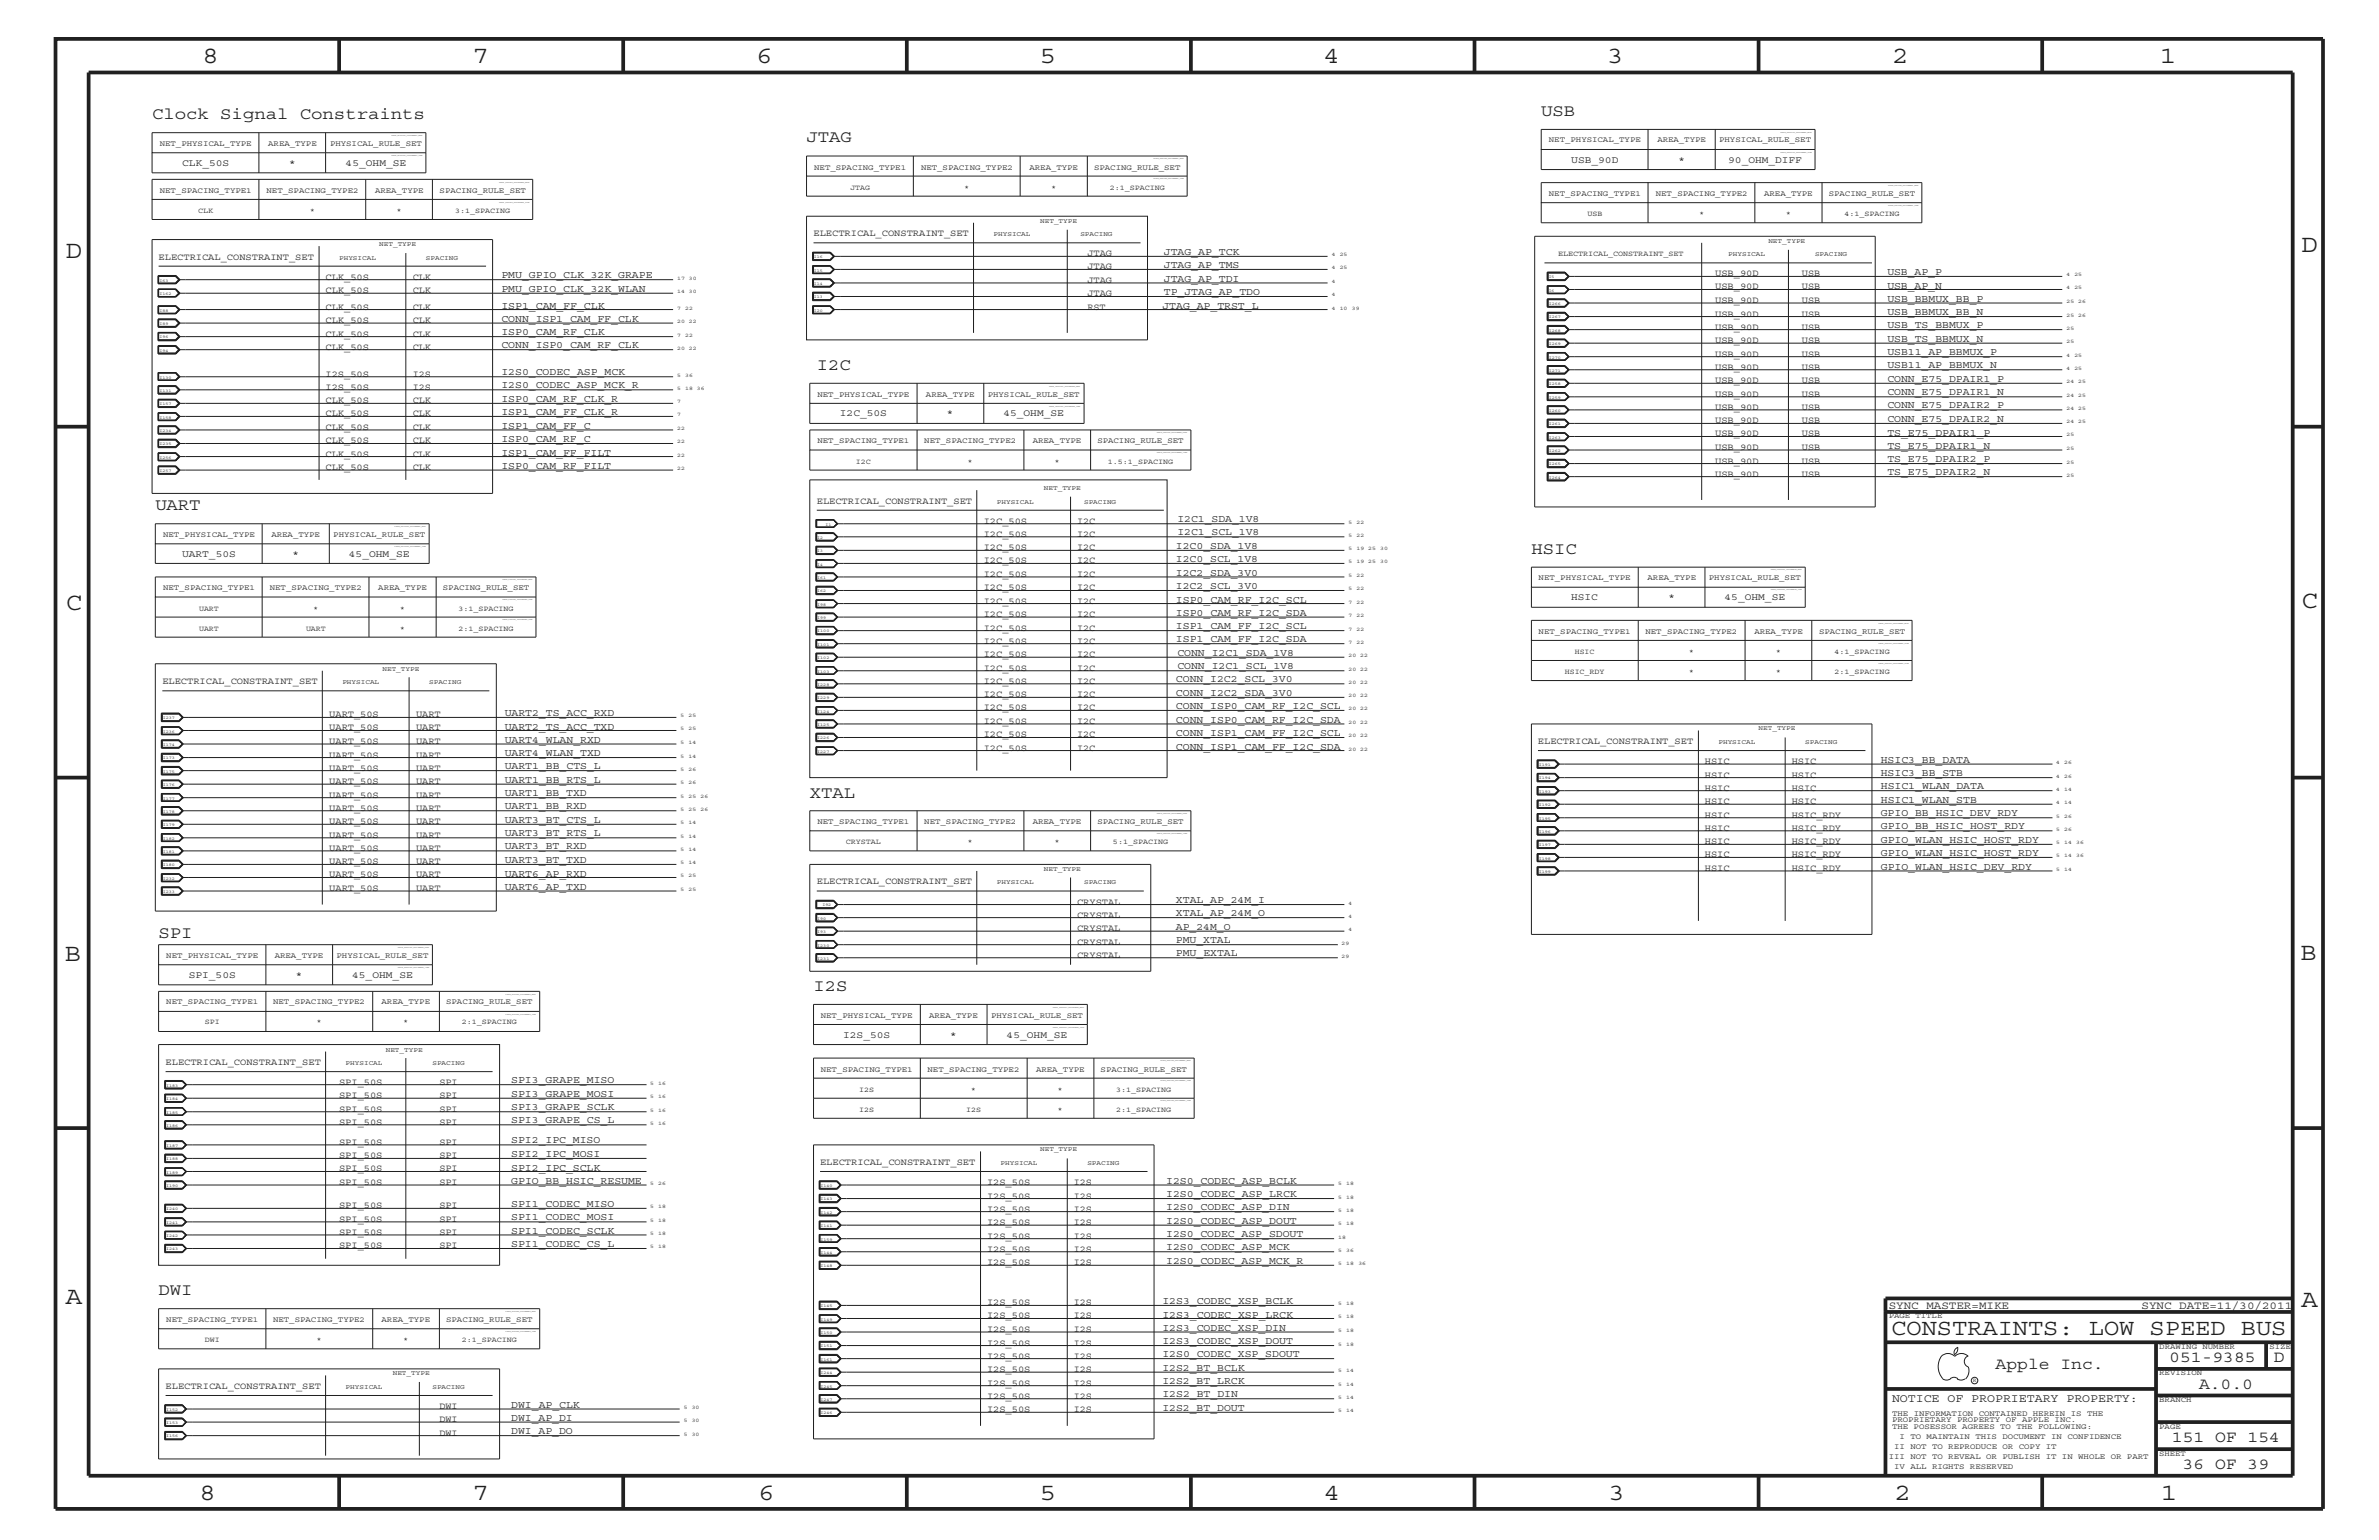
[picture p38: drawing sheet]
<svg xmlns="http://www.w3.org/2000/svg" width="432mm" height="279mm" viewBox="0 0 432 279" stroke-linecap="round" stroke-linejoin="round" font-family="sans-serif">
<defs><g id="words">
<g font-size="4.5" fill="#231f20">
<text x="36.7" y="11.5">8</text>
<text x="85.8" y="11.5">7</text>
<text x="137.3" y="11.5">6</text>
<text x="188.7" y="11.5">5</text>
<text x="240.3" y="11.5">4</text>
<text x="291.7" y="11.5">3</text>
<text x="343.5" y="11.5">2</text>
<text x="392" y="11.5">1</text>
<text x="11.9" y="46.8">D</text>
<text x="417.8" y="45.7">D</text>
<text x="11.9" y="110.6">C</text>
<text x="417.7" y="110.4">C</text>
<text x="11.8" y="174.3">B</text>
<text x="417.6" y="174.2">B</text>
<text x="11.9" y="236.7">A</text>
<text x="417.7" y="237.1">A</text>
<text x="36.2" y="272.1">8</text>
<text x="85.8" y="272.1">7</text>
<text x="137.7" y="272.1">6</text>
<text x="188.7" y="272.1">5</text>
<text x="240.4" y="272.1">4</text>
<text x="292" y="272.1">3</text>
<text x="343.9" y="272.1">2</text>
<text x="392.2" y="272.1">1</text>
</g>
<text font-size="4.1" fill="#231f20" x="343.3" y="242.3">CONSTRAINTS: LOW SPEED BUS</text>
<g font-size="3" fill="#231f20">
<text x="27.6" y="21.6">Clock Signal Constraints</text>
<text x="279.7" y="21">USB</text>
<text x="146.4" y="25.9">JTAG</text>
<text x="148.3" y="67.1">I2C</text>
<text x="28.2" y="92.6">UART</text>
<text x="278" y="100.4">HSIC</text>
<text x="147" y="144.7">XTAL</text>
<text x="28.8" y="170.1">SPI</text>
<text x="147.7" y="179.9">I2S</text>
<text x="28.8" y="235">DWI</text>
<text x="362.2" y="248.4">Apple Inc.</text>
<text x="393.7" y="247.1">051-9385</text>
<text x="399.2" y="252">A.0.0</text>
<text x="412.7" y="247.1">D</text>
<text x="394.2" y="261.6">151 OF 154</text>
<text x="396.2" y="266.6">36 OF 39</text>
</g>
<text font-size="2.1" fill="#231f20" x="343.4" y="254.4">NOTICE OF PROPRIETARY PROPERTY:</text>
<g font-size="2" fill="#231f20">
<text x="342.8" y="237.4">SYNC_MASTER=MIKE</text>
<text x="388.7" y="237.4">SYNC_DATE=11/30/2011</text>
</g>
<g font-size="1.9" fill="#231f20">
<text x="211.2" y="46.3">JTAG_AP_TCK</text>
<text x="91" y="52.9">PMU_GPIO_CLK_32K_WLAN</text>
<text x="91" y="50.5">PMU_GPIO_CLK_32K_GRAPE</text>
<text x="211.2" y="48.7">JTAG_AP_TMS</text>
<text x="211.2" y="51.1">JTAG_AP_TDI</text>
<text x="211.2" y="53.5">TP_JTAG_AP_TDO</text>
<text x="342.6" y="52.4">USB_AP_N</text>
<text x="342.6" y="49.9">USB_AP_P</text>
<text x="91" y="56">ISP1_CAM_FF_CLK</text>
<text x="91" y="58.4">CONN_ISP1_CAM_FF_CLK</text>
<text x="211" y="56">JTAG_AP_TRST_L</text>
<text x="342.6" y="59.5">USB_TS_BBMUX_P</text>
<text x="342.6" y="57.2">USB_BBMUX_BB_N</text>
<text x="342.6" y="54.7">USB_BBMUX_BB_P</text>
<text x="91" y="60.8">ISP0_CAM_RF_CLK</text>
<text x="91" y="63.2">CONN_ISP0_CAM_RF_CLK</text>
<text x="342.6" y="62">USB_TS_BBMUX_N</text>
<text x="342.6" y="64.5">USB11_AP_BBMUX_P</text>
<text x="91" y="70.5">I2S0_CODEC_ASP_MCK_R</text>
<text x="91" y="68.1">I2S0_CODEC_ASP_MCK</text>
<text x="342.6" y="71.7">CONN_E75_DPAIR1_N</text>
<text x="342.6" y="69.3">CONN_E75_DPAIR1_P</text>
<text x="342.6" y="66.8">USB11_AP_BBMUX_N</text>
<text x="91" y="75.4">ISP1_CAM_FF_CLK_R</text>
<text x="91" y="72.9">ISP0_CAM_RF_CLK_R</text>
<text x="91" y="77.8">ISP1_CAM_FF_C</text>
<text x="342.6" y="76.6">CONN_E75_DPAIR2_N</text>
<text x="342.6" y="74.1">CONN_E75_DPAIR2_P</text>
<text x="91" y="80.2">ISP0_CAM_RF_C</text>
<text x="91" y="82.7">ISP1_CAM_FF_FILT</text>
<text x="342.6" y="83.8">TS_E75_DPAIR2_P</text>
<text x="342.6" y="81.4">TS_E75_DPAIR1_N</text>
<text x="342.6" y="79">TS_E75_DPAIR1_P</text>
<text x="91" y="85">ISP0_CAM_RF_FILT</text>
<text x="342.6" y="86.2">TS_E75_DPAIR2_N</text>
<text x="213.7" y="94.8">I2C1_SDA_1V8</text>
<text x="213.4" y="99.6">I2C0_SDA_1V8</text>
<text x="213.7" y="97.1">I2C1_SCL_1V8</text>
<text x="213.4" y="102.1">I2C0_SCL_1V8</text>
<text x="213.4" y="106.9">I2C2_SCL_3V0</text>
<text x="213.4" y="104.4">I2C2_SDA_3V0</text>
<text x="213.4" y="111.7">ISP0_CAM_RF_I2C_SDA</text>
<text x="213.4" y="109.3">ISP0_CAM_RF_I2C_SCL</text>
<text x="213.4" y="116.5">ISP1_CAM_FF_I2C_SDA</text>
<text x="213.4" y="114.2">ISP1_CAM_FF_I2C_SCL</text>
<text x="213.7" y="119">CONN_I2C1_SDA_1V8</text>
<text x="213.4" y="123.8">CONN_I2C2_SCL_3V0</text>
<text x="213.7" y="121.4">CONN_I2C1_SCL_1V8</text>
<text x="91.6" y="129.9">UART2_TS_ACC_RXD</text>
<text x="213.4" y="131.1">CONN_ISP0_CAM_RF_I2C_SDA</text>
<text x="213.4" y="128.7">CONN_ISP0_CAM_RF_I2C_SCL</text>
<text x="213.4" y="126.3">CONN_I2C2_SDA_3V0</text>
<text x="91.6" y="132.4">UART2_TS_ACC_TXD</text>
<text x="91.6" y="134.7">UART4_WLAN_RXD</text>
<text x="91.6" y="137.2">UART4_WLAN_TXD</text>
<text x="213.4" y="133.5">CONN_ISP1_CAM_FF_I2C_SCL</text>
<text x="213.4" y="136">CONN_ISP1_CAM_FF_I2C_SDA</text>
<text x="91.6" y="139.6">UART1_BB_CTS_L</text>
<text x="91.6" y="142">UART1_BB_RTS_L</text>
<text x="341.4" y="138.4">HSIC3_BB_DATA</text>
<text x="341.4" y="143.2">HSIC1_WLAN_DATA</text>
<text x="341.4" y="140.8">HSIC3_BB_STB</text>
<text x="91.6" y="149.3">UART3_BT_CTS_L</text>
<text x="91.6" y="146.8">UART1_BB_RXD</text>
<text x="91.6" y="144.5">UART1_BB_TXD</text>
<text x="341.4" y="145.7">HSIC1_WLAN_STB</text>
<text x="341.4" y="148.1">GPIO_BB_HSIC_DEV_RDY</text>
<text x="91.6" y="151.8">UART3_BT_RTS_L</text>
<text x="91.6" y="154.1">UART3_BT_RXD</text>
<text x="341.4" y="150.5">GPIO_BB_HSIC_HOST_RDY</text>
<text x="341.4" y="152.9">GPIO_WLAN_HSIC_HOST_RDY</text>
<text x="341.4" y="155.4">GPIO_WLAN_HSIC_HOST_RDY</text>
<text x="91.6" y="161.4">UART6_AP_TXD</text>
<text x="91.6" y="159">UART6_AP_RXD</text>
<text x="91.6" y="156.6">UART3_BT_TXD</text>
<text x="341.4" y="157.8">GPIO_WLAN_HSIC_DEV_RDY</text>
<text x="213.4" y="166.2">XTAL_AP_24M_O</text>
<text x="213.4" y="163.9">XTAL_AP_24M_I</text>
<text x="213.4" y="168.7">AP_24M_O</text>
<text x="213.4" y="171.1">PMU_XTAL</text>
<text x="213.4" y="173.5">PMU_EXTAL</text>
<text x="92.8" y="196.5">SPI3_GRAPE_MISO</text>
<text x="92.8" y="199">SPI3_GRAPE_MOSI</text>
<text x="92.8" y="203.8">SPI3_GRAPE_CS_L</text>
<text x="92.8" y="201.5">SPI3_GRAPE_SCLK</text>
<text x="92.8" y="207.5">SPI2_IPC_MISO</text>
<text x="92.8" y="209.9">SPI2_IPC_MOSI</text>
<text x="92.8" y="212.4">SPI2_IPC_SCLK</text>
<text x="92.8" y="214.7">GPIO_BB_HSIC_RESUME</text>
<text x="211.7" y="214.7">I2S0_CODEC_ASP_BCLK</text>
<text x="92.8" y="221.4">SPI1_CODEC_MOSI</text>
<text x="92.8" y="219">SPI1_CODEC_MISO</text>
<text x="211.7" y="219.6">I2S0_CODEC_ASP_DIN</text>
<text x="211.7" y="217.2">I2S0_CODEC_ASP_LRCK</text>
<text x="92.8" y="226.3">SPI1_CODEC_CS_L</text>
<text x="92.8" y="223.9">SPI1_CODEC_SCLK</text>
<text x="211.7" y="224.5">I2S0_CODEC_ASP_SDOUT</text>
<text x="211.7" y="222">I2S0_CODEC_ASP_DOUT</text>
<text x="211.7" y="226.9">I2S0_CODEC_ASP_MCK</text>
<text x="211.7" y="229.3">I2S0_CODEC_ASP_MCK_R</text>
<text x="211" y="236.6">I2S3_CODEC_XSP_BCLK</text>
<text x="211" y="239">I2S3_CODEC_XSP_LRCK</text>
<text x="211" y="243.9">I2S3_CODEC_XSP_DOUT</text>
<text x="211" y="241.4">I2S3_CODEC_XSP_DIN</text>
<text x="211" y="248.7">I2S2_BT_BCLK</text>
<text x="211" y="251.1">I2S2_BT_LRCK</text>
<text x="211" y="246.2">I2S0_CODEC_XSP_SDOUT</text>
<text x="92.8" y="255.4">DWI_AP_CLK</text>
<text x="92.8" y="257.8">DWI_AP_DI</text>
<text x="211" y="256">I2S2_BT_DOUT</text>
<text x="211" y="253.5">I2S2_BT_DIN</text>
<text x="92.8" y="260.2">DWI_AP_DO</text>
</g>
<g font-size="1.8" fill="#231f20">
<text x="285.2" y="29.5">USB_90D</text>
<text x="304.6" y="29.5">*</text>
<text x="313.7" y="29.5">90_OHM_DIFF</text>
<text x="33.1" y="30.2">CLK_50S</text>
<text x="52.5" y="30.2">*</text>
<text x="62.7" y="30.2">45_OHM_SE</text>
<text x="152.4" y="75.6">I2C_50S</text>
<text x="171.9" y="75.6">*</text>
<text x="182.1" y="75.6">45_OHM_SE</text>
<text x="33.1" y="101">UART_50S</text>
<text x="53.1" y="101">*</text>
<text x="63.3" y="101">45_OHM_SE</text>
<text x="285.2" y="108.9">HSIC</text>
<text x="302.9" y="108.9">*</text>
<text x="313" y="108.9">45_OHM_SE</text>
<text x="34.2" y="177.4">SPI_50S</text>
<text x="53.7" y="177.4">*</text>
<text x="63.9" y="177.4">45_OHM_SE</text>
<text x="153" y="188.3">I2S_50S</text>
<text x="172.5" y="188.3">*</text>
<text x="182.7" y="188.3">45_OHM_SE</text>
</g>
<g font-size="1.7" fill="#231f20">
<text x="28.8" y="47.1">ELECTRICAL_CONSTRAINT_SET</text>
<text x="147.7" y="42.9">ELECTRICAL_CONSTRAINT_SET</text>
<text x="197.4" y="46.5">JTAG</text>
<text x="59.1" y="53.2">CLK_50S</text>
<text x="59.1" y="50.7">CLK_50S</text>
<text x="74.9" y="53.2">CLK</text>
<text x="74.9" y="50.7">CLK</text>
<text x="197.4" y="48.9">JTAG</text>
<text x="197.4" y="51.3">JTAG</text>
<text x="197.4" y="53.8">JTAG</text>
<text x="311.3" y="52.5">USB_90D</text>
<text x="311.3" y="50.2">USB_90D</text>
<text x="327.1" y="52.5">USB</text>
<text x="327.1" y="50.2">USB</text>
<text x="59.1" y="56.2">CLK_50S</text>
<text x="59.1" y="58.6">CLK_50S</text>
<text x="74.9" y="56.2">CLK</text>
<text x="74.9" y="58.6">CLK</text>
<text x="197.4" y="56.2">RST</text>
<text x="311.3" y="59.8">USB_90D</text>
<text x="311.3" y="57.4">USB_90D</text>
<text x="311.3" y="55">USB_90D</text>
<text x="327.1" y="59.8">USB</text>
<text x="327.1" y="57.4">USB</text>
<text x="327.1" y="55">USB</text>
<text x="59.1" y="61.1">CLK_50S</text>
<text x="59.1" y="63.4">CLK_50S</text>
<text x="74.9" y="61.1">CLK</text>
<text x="74.9" y="63.4">CLK</text>
<text x="311.3" y="64.7">USB_90D</text>
<text x="311.3" y="62.3">USB_90D</text>
<text x="327.1" y="64.7">USB</text>
<text x="327.1" y="62.3">USB</text>
<text x="59.1" y="70.7">I2S_50S</text>
<text x="59.1" y="68.4">I2S_50S</text>
<text x="74.9" y="70.7">I2S</text>
<text x="74.9" y="68.4">I2S</text>
<text x="311.3" y="72">USB_90D</text>
<text x="311.3" y="69.5">USB_90D</text>
<text x="311.3" y="67.1">USB_90D</text>
<text x="327.1" y="72">USB</text>
<text x="327.1" y="69.5">USB</text>
<text x="327.1" y="67.1">USB</text>
<text x="59.1" y="75.6">CLK_50S</text>
<text x="59.1" y="73.2">CLK_50S</text>
<text x="74.9" y="75.6">CLK</text>
<text x="74.9" y="73.2">CLK</text>
<text x="311.3" y="76.8">USB_90D</text>
<text x="311.3" y="74.4">USB_90D</text>
<text x="327.1" y="76.8">USB</text>
<text x="327.1" y="74.4">USB</text>
<text x="59.1" y="80.5">CLK_50S</text>
<text x="59.1" y="82.8">CLK_50S</text>
<text x="59.1" y="78">CLK_50S</text>
<text x="74.9" y="80.5">CLK</text>
<text x="74.9" y="82.8">CLK</text>
<text x="74.9" y="78">CLK</text>
<text x="311.3" y="81.6">USB_90D</text>
<text x="311.3" y="79.2">USB_90D</text>
<text x="327.1" y="81.6">USB</text>
<text x="327.1" y="79.2">USB</text>
<text x="59.1" y="85.3">CLK_50S</text>
<text x="74.9" y="85.3">CLK</text>
<text x="311.3" y="86.5">USB_90D</text>
<text x="311.3" y="84.1">USB_90D</text>
<text x="327.1" y="86.5">USB</text>
<text x="327.1" y="84.1">USB</text>
<text x="148.3" y="91.4">ELECTRICAL_CONSTRAINT_SET</text>
<text x="178.6" y="95">I2C_50S</text>
<text x="195.5" y="95">I2C</text>
<text x="178.6" y="97.4">I2C_50S</text>
<text x="178.6" y="99.9">I2C_50S</text>
<text x="195.5" y="97.4">I2C</text>
<text x="195.5" y="99.9">I2C</text>
<text x="178.6" y="102.2">I2C_50S</text>
<text x="178.6" y="107.1">I2C_50S</text>
<text x="178.6" y="104.7">I2C_50S</text>
<text x="195.5" y="102.2">I2C</text>
<text x="195.5" y="107.1">I2C</text>
<text x="195.5" y="104.7">I2C</text>
<text x="178.6" y="112">I2C_50S</text>
<text x="178.6" y="109.5">I2C_50S</text>
<text x="195.5" y="112">I2C</text>
<text x="195.5" y="109.5">I2C</text>
<text x="178.6" y="116.8">I2C_50S</text>
<text x="178.6" y="114.4">I2C_50S</text>
<text x="178.6" y="119.2">I2C_50S</text>
<text x="195.5" y="116.8">I2C</text>
<text x="195.5" y="114.4">I2C</text>
<text x="195.5" y="119.2">I2C</text>
<text x="29.5" y="124.1">ELECTRICAL_CONSTRAINT_SET</text>
<text x="178.6" y="124.1">I2C_50S</text>
<text x="178.6" y="121.7">I2C_50S</text>
<text x="195.5" y="124.1">I2C</text>
<text x="195.5" y="121.7">I2C</text>
<text x="59.8" y="130.2">UART_50S</text>
<text x="75.5" y="130.2">UART</text>
<text x="178.6" y="131.3">I2C_50S</text>
<text x="178.6" y="126.5">I2C_50S</text>
<text x="178.6" y="128.9">I2C_50S</text>
<text x="195.5" y="131.3">I2C</text>
<text x="195.5" y="126.5">I2C</text>
<text x="195.5" y="128.9">I2C</text>
<text x="59.8" y="132.5">UART_50S</text>
<text x="59.8" y="135">UART_50S</text>
<text x="59.8" y="137.4">UART_50S</text>
<text x="75.5" y="132.5">UART</text>
<text x="75.5" y="135">UART</text>
<text x="75.5" y="137.4">UART</text>
<text x="178.6" y="133.8">I2C_50S</text>
<text x="178.6" y="136.2">I2C_50S</text>
<text x="195.5" y="133.8">I2C</text>
<text x="195.5" y="136.2">I2C</text>
<text x="279.1" y="135">ELECTRICAL_CONSTRAINT_SET</text>
<text x="59.8" y="139.8">UART_50S</text>
<text x="59.8" y="142.3">UART_50S</text>
<text x="75.5" y="139.8">UART</text>
<text x="75.5" y="142.3">UART</text>
<text x="309.5" y="138.6">HSIC</text>
<text x="309.5" y="143.5">HSIC</text>
<text x="309.5" y="141.1">HSIC</text>
<text x="325.2" y="138.6">HSIC</text>
<text x="325.2" y="143.5">HSIC</text>
<text x="325.2" y="141.1">HSIC</text>
<text x="59.8" y="149.5">UART_50S</text>
<text x="59.8" y="147.1">UART_50S</text>
<text x="59.8" y="144.7">UART_50S</text>
<text x="75.5" y="149.5">UART</text>
<text x="75.5" y="147.1">UART</text>
<text x="75.5" y="144.7">UART</text>
<text x="309.5" y="148.4">HSIC</text>
<text x="309.5" y="145.9">HSIC</text>
<text x="325.2" y="148.4">HSIC_RDY</text>
<text x="325.2" y="145.9">HSIC</text>
<text x="59.8" y="152">UART_50S</text>
<text x="59.8" y="154.4">UART_50S</text>
<text x="75.5" y="152">UART</text>
<text x="75.5" y="154.4">UART</text>
<text x="309.5" y="150.7">HSIC</text>
<text x="309.5" y="153.2">HSIC</text>
<text x="309.5" y="155.6">HSIC</text>
<text x="325.2" y="150.7">HSIC_RDY</text>
<text x="325.2" y="153.2">HSIC_RDY</text>
<text x="325.2" y="155.6">HSIC_RDY</text>
<text x="59.8" y="161.7">UART_50S</text>
<text x="59.8" y="159.2">UART_50S</text>
<text x="59.8" y="156.8">UART_50S</text>
<text x="75.5" y="161.7">UART</text>
<text x="75.5" y="159.2">UART</text>
<text x="75.5" y="156.8">UART</text>
<text x="148.3" y="160.5">ELECTRICAL_CONSTRAINT_SET</text>
<text x="309.5" y="158">HSIC</text>
<text x="325.2" y="158">HSIC_RDY</text>
<text x="195.5" y="166.5">CRYSTAL</text>
<text x="195.5" y="164.1">CRYSTAL</text>
<text x="195.5" y="168.9">CRYSTAL</text>
<text x="195.5" y="171.4">CRYSTAL</text>
<text x="195.5" y="173.8">CRYSTAL</text>
<text x="30.1" y="193.2">ELECTRICAL_CONSTRAINT_SET</text>
<text x="61.6" y="196.8">SPI_50S</text>
<text x="79.8" y="196.8">SPI</text>
<text x="61.6" y="199.2">SPI_50S</text>
<text x="61.6" y="201.7">SPI_50S</text>
<text x="79.8" y="199.2">SPI</text>
<text x="79.8" y="201.7">SPI</text>
<text x="61.6" y="207.7">SPI_50S</text>
<text x="61.6" y="204.1">SPI_50S</text>
<text x="79.8" y="207.7">SPI</text>
<text x="79.8" y="204.1">SPI</text>
<text x="61.6" y="212.5">SPI_50S</text>
<text x="61.6" y="210.2">SPI_50S</text>
<text x="61.6" y="215">SPI_50S</text>
<text x="79.8" y="212.5">SPI</text>
<text x="79.8" y="210.2">SPI</text>
<text x="79.8" y="215">SPI</text>
<text x="148.8" y="211.4">ELECTRICAL_CONSTRAINT_SET</text>
<text x="179.2" y="215">I2S_50S</text>
<text x="194.9" y="215">I2S</text>
<text x="61.6" y="221.7">SPI_50S</text>
<text x="61.6" y="219.2">SPI_50S</text>
<text x="79.8" y="221.7">SPI</text>
<text x="79.8" y="219.2">SPI</text>
<text x="179.2" y="219.8">I2S_50S</text>
<text x="179.2" y="217.5">I2S_50S</text>
<text x="194.9" y="219.8">I2S</text>
<text x="194.9" y="217.5">I2S</text>
<text x="61.6" y="226.5">SPI_50S</text>
<text x="61.6" y="224.1">SPI_50S</text>
<text x="79.8" y="226.5">SPI</text>
<text x="79.8" y="224.1">SPI</text>
<text x="179.2" y="222.3">I2S_50S</text>
<text x="179.2" y="224.7">I2S_50S</text>
<text x="179.2" y="227.1">I2S_50S</text>
<text x="194.9" y="222.3">I2S</text>
<text x="194.9" y="224.7">I2S</text>
<text x="194.9" y="227.1">I2S</text>
<text x="179.2" y="229.6">I2S_50S</text>
<text x="194.9" y="229.6">I2S</text>
<text x="179.2" y="236.8">I2S_50S</text>
<text x="179.2" y="239.2">I2S_50S</text>
<text x="194.9" y="236.8">I2S</text>
<text x="194.9" y="239.2">I2S</text>
<text x="179.2" y="241.7">I2S_50S</text>
<text x="179.2" y="244.1">I2S_50S</text>
<text x="194.9" y="241.7">I2S</text>
<text x="194.9" y="244.1">I2S</text>
<text x="30.1" y="252">ELECTRICAL_CONSTRAINT_SET</text>
<text x="179.2" y="248.9">I2S_50S</text>
<text x="179.2" y="251.4">I2S_50S</text>
<text x="179.2" y="246.5">I2S_50S</text>
<text x="194.9" y="248.9">I2S</text>
<text x="194.9" y="251.4">I2S</text>
<text x="194.9" y="246.5">I2S</text>
<text x="79.8" y="255.6">DWI</text>
<text x="179.2" y="253.8">I2S_50S</text>
<text x="179.2" y="256.2">I2S_50S</text>
<text x="194.9" y="253.8">I2S</text>
<text x="194.9" y="256.2">I2S</text>
<text x="79.8" y="258">DWI</text>
<text x="79.8" y="260.5">DWI</text>
</g>
<g font-size="1.4" fill="#231f20">
<text x="29" y="26.5">NET_PHYSICAL_TYPE</text>
<text x="48.7" y="26.5">AREA_TYPE</text>
<text x="59.9" y="26.5">PHYSICAL_RULE_SET</text>
<text x="281.1" y="25.9">NET_PHYSICAL_TYPE</text>
<text x="300.8" y="25.9">AREA_TYPE</text>
<text x="312" y="25.9">PHYSICAL_RULE_SET</text>
<text x="29" y="35">NET_SPACING_TYPE1</text>
<text x="48.4" y="35">NET_SPACING_TYPE2</text>
<text x="68.1" y="35">AREA_TYPE</text>
<text x="79.8" y="35">SPACING_RULE_SET</text>
<text x="147.8" y="30.8">NET_SPACING_TYPE1</text>
<text x="154.3" y="34.4">JTAG</text>
<text x="167.2" y="30.8">NET_SPACING_TYPE2</text>
<text x="175.1" y="34.4">*</text>
<text x="186.9" y="30.8">AREA_TYPE</text>
<text x="190.8" y="34.4">*</text>
<text x="198.6" y="30.8">SPACING_RULE_SET</text>
<text x="201.4" y="34.4">2:1_SPACING</text>
<text x="281.1" y="35.6">NET_SPACING_TYPE1</text>
<text x="300.5" y="35.6">NET_SPACING_TYPE2</text>
<text x="320.2" y="35.6">AREA_TYPE</text>
<text x="331.9" y="35.6">SPACING_RULE_SET</text>
<text x="36" y="38.6">CLK</text>
<text x="56.3" y="38.6">*</text>
<text x="72.1" y="38.6">*</text>
<text x="82.6" y="38.6">3:1_SPACING</text>
<text x="288.1" y="39.2">USB</text>
<text x="308.4" y="39.2">*</text>
<text x="324.2" y="39.2">*</text>
<text x="334.8" y="39.2">4:1_SPACING</text>
<text x="282.8" y="46.5">ELECTRICAL_CONSTRAINT_SET</text>
<text x="148.4" y="72">NET_PHYSICAL_TYPE</text>
<text x="168.1" y="72">AREA_TYPE</text>
<text x="179.3" y="72">PHYSICAL_RULE_SET</text>
<text x="148.4" y="80.5">NET_SPACING_TYPE1</text>
<text x="167.8" y="80.5">NET_SPACING_TYPE2</text>
<text x="187.5" y="80.5">AREA_TYPE</text>
<text x="199.2" y="80.5">SPACING_RULE_SET</text>
<text x="155.4" y="84.1">I2C</text>
<text x="175.7" y="84.1">*</text>
<text x="191.4" y="84.1">*</text>
<text x="201.1" y="84.1">1.5:1_SPACING</text>
<text x="29.6" y="97.4">NET_PHYSICAL_TYPE</text>
<text x="49.3" y="97.4">AREA_TYPE</text>
<text x="60.5" y="97.4">PHYSICAL_RULE_SET</text>
<text x="29.6" y="107.1">NET_SPACING_TYPE1</text>
<text x="49" y="107.1">NET_SPACING_TYPE2</text>
<text x="68.7" y="107.1">AREA_TYPE</text>
<text x="80.4" y="107.1">SPACING_RULE_SET</text>
<text x="279.3" y="105.3">NET_PHYSICAL_TYPE</text>
<text x="299" y="105.3">AREA_TYPE</text>
<text x="310.2" y="105.3">PHYSICAL_RULE_SET</text>
<text x="36.2" y="110.8">UART</text>
<text x="56.9" y="110.8">*</text>
<text x="72.6" y="110.8">*</text>
<text x="83.2" y="110.8">3:1_SPACING</text>
<text x="36.2" y="114.4">UART</text>
<text x="55.5" y="114.4">UART</text>
<text x="72.6" y="114.4">*</text>
<text x="83.2" y="114.4">2:1_SPACING</text>
<text x="279.3" y="115">NET_SPACING_TYPE1</text>
<text x="285.8" y="118.6">HSIC</text>
<text x="298.7" y="115">NET_SPACING_TYPE2</text>
<text x="306.6" y="118.6">*</text>
<text x="318.4" y="115">AREA_TYPE</text>
<text x="322.4" y="118.6">*</text>
<text x="330.2" y="115">SPACING_RULE_SET</text>
<text x="333" y="118.6">4:1_SPACING</text>
<text x="284" y="122.3">HSIC_RDY</text>
<text x="306.6" y="122.3">*</text>
<text x="322.4" y="122.3">*</text>
<text x="333" y="122.3">2:1_SPACING</text>
<text x="148.4" y="149.5">NET_SPACING_TYPE1</text>
<text x="167.8" y="149.5">NET_SPACING_TYPE2</text>
<text x="187.5" y="149.5">AREA_TYPE</text>
<text x="199.2" y="149.5">SPACING_RULE_SET</text>
<text x="153.5" y="153.2">CRYSTAL</text>
<text x="175.7" y="153.2">*</text>
<text x="191.4" y="153.2">*</text>
<text x="202" y="153.2">5:1_SPACING</text>
<text x="30.2" y="173.8">NET_PHYSICAL_TYPE</text>
<text x="49.9" y="173.8">AREA_TYPE</text>
<text x="61.1" y="173.8">PHYSICAL_RULE_SET</text>
<text x="30.2" y="182.2">NET_SPACING_TYPE1</text>
<text x="37.2" y="185.9">SPI</text>
<text x="49.6" y="182.2">NET_SPACING_TYPE2</text>
<text x="57.5" y="185.9">*</text>
<text x="69.3" y="182.2">AREA_TYPE</text>
<text x="73.2" y="185.9">*</text>
<text x="81" y="182.2">SPACING_RULE_SET</text>
<text x="83.8" y="185.9">2:1_SPACING</text>
<text x="149" y="184.7">NET_PHYSICAL_TYPE</text>
<text x="168.7" y="184.7">AREA_TYPE</text>
<text x="179.9" y="184.7">PHYSICAL_RULE_SET</text>
<text x="149" y="194.4">NET_SPACING_TYPE1</text>
<text x="168.4" y="194.4">NET_SPACING_TYPE2</text>
<text x="188" y="194.4">AREA_TYPE</text>
<text x="199.8" y="194.4">SPACING_RULE_SET</text>
<text x="156" y="201.7">I2S</text>
<text x="156" y="198.1">I2S</text>
<text x="175.3" y="201.7">I2S</text>
<text x="176.3" y="198.1">*</text>
<text x="192" y="201.7">*</text>
<text x="192" y="198.1">*</text>
<text x="202.6" y="198.1">3:1_SPACING</text>
<text x="202.6" y="201.7">2:1_SPACING</text>
<text x="30.2" y="239.9">NET_SPACING_TYPE1</text>
<text x="49.6" y="239.9">NET_SPACING_TYPE2</text>
<text x="69.3" y="239.9">AREA_TYPE</text>
<text x="81" y="239.9">SPACING_RULE_SET</text>
<text x="342.8" y="239.2">PAGE TITLE</text>
<text x="37.2" y="243.5">DWI</text>
<text x="57.5" y="243.5">*</text>
<text x="73.2" y="243.5">*</text>
<text x="83.8" y="243.5">2:1_SPACING</text>
<text x="391.9" y="244.7">DRAWING NUMBER</text>
<text x="411.9" y="244.7">SIZE</text>
<text x="391.9" y="249.5">REVISION</text>
<text x="343.4" y="256.8">THE INFORMATION CONTAINED HEREIN IS THE</text>
<text x="391.9" y="254.4">BRANCH</text>
<text x="343.4" y="258">PROPRIETARY PROPERTY OF APPLE INC.</text>
<text x="343.4" y="259.3">THE POSESSOR AGREES TO THE FOLLOWING:</text>
<text x="343.8" y="262.9">II NOT TO REPRODUCE OR COPY IT</text>
<text x="344.8" y="261.1">I TO MAINTAIN THIS DOCUMENT IN CONFIDENCE</text>
<text x="391.9" y="259.3">PAGE</text>
<text x="342.8" y="264.7">III NOT TO REVEAL OR PUBLISH IT IN WHOLE OR PART</text>
<text x="343.8" y="266.6">IV ALL RIGHTS RESERVED</text>
<text x="391.9" y="264.1">SHEET</text>
</g>
<g font-size="1.2" fill="#231f20">
<text x="188.8" y="40.4">NET_TYPE</text>
<text x="61.6" y="47.1">PHYSICAL</text>
<text x="68.8" y="44.6">NET_TYPE</text>
<text x="77.3" y="47.1">SPACING</text>
<text x="180.3" y="42.9">PHYSICAL</text>
<text x="196.1" y="42.9">SPACING</text>
<text x="313.7" y="46.5">PHYSICAL</text>
<text x="321" y="44.1">NET_TYPE</text>
<text x="329.4" y="46.5">SPACING</text>
<text x="189.5" y="88.9">NET_TYPE</text>
<text x="180.9" y="91.4">PHYSICAL</text>
<text x="196.8" y="91.4">SPACING</text>
<text x="62.1" y="124.1">PHYSICAL</text>
<text x="69.4" y="121.7">NET_TYPE</text>
<text x="77.9" y="124.1">SPACING</text>
<text x="311.9" y="135">PHYSICAL</text>
<text x="319.2" y="132.5">NET_TYPE</text>
<text x="327.7" y="135">SPACING</text>
<text x="180.9" y="160.5">PHYSICAL</text>
<text x="189.5" y="158">NET_TYPE</text>
<text x="196.8" y="160.5">SPACING</text>
<text x="70" y="190.8">NET_TYPE</text>
<text x="62.7" y="193.2">PHYSICAL</text>
<text x="78.5" y="193.2">SPACING</text>
<text x="188.8" y="208.9">NET_TYPE</text>
<text x="181.6" y="211.4">PHYSICAL</text>
<text x="197.4" y="211.4">SPACING</text>
<text x="62.7" y="252">PHYSICAL</text>
<text x="71.3" y="249.5">NET_TYPE</text>
<text x="78.5" y="252">SPACING</text>
</g>
<g font-size="1" fill="#231f20">
<text x="241.7" y="46.5">4</text>
<text x="243.2" y="46.5">25</text>
<text x="122.9" y="53.2">14 30</text>
<text x="122.9" y="50.7">17 30</text>
<text x="241.7" y="51.3">4</text>
<text x="241.7" y="48.9">4</text>
<text x="241.7" y="53.8">4</text>
<text x="243.2" y="48.9">25</text>
<text x="375.1" y="52.5">4</text>
<text x="375.1" y="50.2">4</text>
<text x="376.5" y="52.5">25</text>
<text x="376.5" y="50.2">25</text>
<text x="122.9" y="56.2">7</text>
<text x="122.9" y="58.6">20 22</text>
<text x="124.4" y="56.2">22</text>
<text x="241.7" y="56.2">4</text>
<text x="243.2" y="56.2">10</text>
<text x="245.4" y="56.2">39</text>
<text x="375.1" y="59.8">25</text>
<text x="375.1" y="57.4">25 26</text>
<text x="375.1" y="55">25 26</text>
<text x="122.9" y="61.1">7</text>
<text x="122.9" y="63.4">20 22</text>
<text x="124.4" y="61.1">22</text>
<text x="375.1" y="62.3">25</text>
<text x="375.1" y="64.7">4</text>
<text x="376.5" y="64.7">25</text>
<text x="122.9" y="70.7">5</text>
<text x="122.9" y="68.4">5</text>
<text x="124.4" y="70.7">18 36</text>
<text x="124.4" y="68.4">36</text>
<text x="375.1" y="72">24 25</text>
<text x="375.1" y="69.5">24 25</text>
<text x="375.1" y="67.1">4</text>
<text x="376.5" y="67.1">25</text>
<text x="122.9" y="75.6">7</text>
<text x="122.9" y="73.2">7</text>
<text x="375.1" y="76.8">24 25</text>
<text x="375.1" y="74.4">24 25</text>
<text x="122.9" y="78">22</text>
<text x="122.9" y="82.8">22</text>
<text x="122.9" y="80.5">22</text>
<text x="375.1" y="81.6">25</text>
<text x="375.1" y="79.2">25</text>
<text x="122.9" y="85.3">22</text>
<text x="375.1" y="86.5">25</text>
<text x="375.1" y="84.1">25</text>
<text x="244.8" y="95">5</text>
<text x="246.2" y="95">22</text>
<text x="244.8" y="97.4">5</text>
<text x="244.8" y="99.9">5</text>
<text x="246.2" y="97.4">22</text>
<text x="246.2" y="99.9">19 25</text>
<text x="250.5" y="99.9">30</text>
<text x="244.8" y="102.2">5</text>
<text x="244.8" y="107.1">5</text>
<text x="244.8" y="104.7">5</text>
<text x="246.2" y="102.2">19 25</text>
<text x="246.2" y="107.1">22</text>
<text x="246.2" y="104.7">22</text>
<text x="250.5" y="102.2">30</text>
<text x="244.8" y="112">7</text>
<text x="244.8" y="109.5">7</text>
<text x="246.2" y="112">22</text>
<text x="246.2" y="109.5">22</text>
<text x="244.8" y="119.2">20 22</text>
<text x="244.8" y="116.8">7</text>
<text x="244.8" y="114.4">7</text>
<text x="246.2" y="116.8">22</text>
<text x="246.2" y="114.4">22</text>
<text x="244.8" y="121.7">20 22</text>
<text x="244.8" y="124.1">20 22</text>
<text x="123.5" y="130.2">5</text>
<text x="125" y="130.2">25</text>
<text x="244.8" y="131.3">20 22</text>
<text x="244.8" y="126.5">20 22</text>
<text x="244.8" y="128.9">20 22</text>
<text x="123.5" y="132.5">5</text>
<text x="123.5" y="135">5</text>
<text x="123.5" y="137.4">5</text>
<text x="125" y="132.5">25</text>
<text x="125" y="135">14</text>
<text x="125" y="137.4">14</text>
<text x="244.8" y="136.2">20 22</text>
<text x="244.8" y="133.8">20 22</text>
<text x="123.5" y="139.8">5</text>
<text x="123.5" y="142.3">5</text>
<text x="125" y="139.8">26</text>
<text x="125" y="142.3">26</text>
<text x="373.2" y="138.6">4</text>
<text x="373.2" y="143.5">4</text>
<text x="373.2" y="141.1">4</text>
<text x="374.6" y="138.6">26</text>
<text x="374.6" y="143.5">14</text>
<text x="374.6" y="141.1">26</text>
<text x="123.5" y="149.5">5</text>
<text x="123.5" y="147.1">5</text>
<text x="123.5" y="144.7">5</text>
<text x="125" y="149.5">14</text>
<text x="125" y="147.1">25</text>
<text x="125" y="144.7">25</text>
<text x="127.2" y="147.1">26</text>
<text x="127.2" y="144.7">26</text>
<text x="373.2" y="145.9">4</text>
<text x="373.2" y="148.4">5</text>
<text x="374.6" y="145.9">14</text>
<text x="374.6" y="148.4">26</text>
<text x="123.5" y="152">5</text>
<text x="123.5" y="154.4">5</text>
<text x="125" y="152">14</text>
<text x="125" y="154.4">14</text>
<text x="373.2" y="150.7">5</text>
<text x="373.2" y="153.2">5</text>
<text x="373.2" y="155.6">5</text>
<text x="374.6" y="150.7">26</text>
<text x="374.6" y="153.2">14</text>
<text x="374.6" y="155.6">14</text>
<text x="376.9" y="153.2">36</text>
<text x="376.9" y="155.6">36</text>
<text x="123.5" y="161.7">5</text>
<text x="123.5" y="159.2">5</text>
<text x="123.5" y="156.8">5</text>
<text x="125" y="161.7">25</text>
<text x="125" y="159.2">25</text>
<text x="125" y="156.8">14</text>
<text x="373.2" y="158">5</text>
<text x="374.6" y="158">14</text>
<text x="244.8" y="166.5">4</text>
<text x="244.8" y="164.1">4</text>
<text x="243.5" y="171.4">29</text>
<text x="243.5" y="173.8">29</text>
<text x="244.8" y="168.9">4</text>
<text x="118" y="196.8">5</text>
<text x="119.5" y="196.8">16</text>
<text x="118" y="199.2">5</text>
<text x="118" y="201.7">5</text>
<text x="119.5" y="199.2">16</text>
<text x="119.5" y="201.7">16</text>
<text x="118" y="204.1">5</text>
<text x="119.5" y="204.1">16</text>
<text x="118" y="215">5</text>
<text x="119.5" y="215">26</text>
<text x="242.9" y="215">5</text>
<text x="244.3" y="215">18</text>
<text x="118" y="221.7">5</text>
<text x="118" y="219.2">5</text>
<text x="119.5" y="221.7">18</text>
<text x="119.5" y="219.2">18</text>
<text x="242.9" y="219.8">5</text>
<text x="242.9" y="217.5">5</text>
<text x="244.3" y="219.8">18</text>
<text x="244.3" y="217.5">18</text>
<text x="118" y="226.5">5</text>
<text x="118" y="224.1">5</text>
<text x="119.5" y="226.5">18</text>
<text x="119.5" y="224.1">18</text>
<text x="242.9" y="224.7">18</text>
<text x="242.9" y="222.3">5</text>
<text x="242.9" y="227.1">5</text>
<text x="244.3" y="222.3">18</text>
<text x="244.3" y="227.1">36</text>
<text x="242.9" y="229.6">5</text>
<text x="244.3" y="229.6">18</text>
<text x="246.5" y="229.6">36</text>
<text x="242.9" y="236.8">5</text>
<text x="242.9" y="239.2">5</text>
<text x="244.3" y="236.8">18</text>
<text x="244.3" y="239.2">18</text>
<text x="242.9" y="241.7">5</text>
<text x="242.9" y="244.1">5</text>
<text x="244.3" y="241.7">18</text>
<text x="244.3" y="244.1">18</text>
<text x="242.9" y="248.9">5</text>
<text x="242.9" y="251.4">5</text>
<text x="244.3" y="248.9">14</text>
<text x="244.3" y="251.4">14</text>
<text x="358.1" y="250.7">R</text>
<text x="124.1" y="255.6">5</text>
<text x="125.6" y="255.6">30</text>
<text x="242.9" y="253.8">5</text>
<text x="242.9" y="256.2">5</text>
<text x="244.3" y="253.8">14</text>
<text x="244.3" y="256.2">14</text>
<text x="124.1" y="258">5</text>
<text x="124.1" y="260.5">5</text>
<text x="125.6" y="258">30</text>
<text x="125.6" y="260.5">30</text>
</g>
<g font-size=".8" fill="#231f20">
<text x="147.7" y="46.8">I16</text>
<text x="29" y="53.5">I162</text>
<text x="29" y="51.1">I63</text>
<text x="147.7" y="51.7">I14</text>
<text x="147.7" y="49.3">I15</text>
<text x="281.1" y="50.5">I5</text>
<text x="281.1" y="52.9">I6</text>
<text x="29" y="56.6">I88</text>
<text x="29" y="59">I89</text>
<text x="147.7" y="54.1">I13</text>
<text x="147.7" y="56.6">I20</text>
<text x="281.1" y="55.3">I266</text>
<text x="281.1" y="57.8">I267</text>
<text x="29" y="63.9">I94</text>
<text x="29" y="61.4">I96</text>
<text x="281.1" y="60.2">I268</text>
<text x="281.1" y="62.6">I269</text>
<text x="281.1" y="65.1">I270</text>
<text x="29" y="68.7">I130</text>
<text x="29" y="71.1">I131</text>
<text x="281.1" y="69.9">I258</text>
<text x="281.1" y="67.5">I271</text>
<text x="29" y="73.5">I157</text>
<text x="29" y="76">I158</text>
<text x="281.1" y="72.3">I259</text>
<text x="281.1" y="74.7">I260</text>
<text x="281.1" y="77.2">I261</text>
<text x="29" y="83.3">I256</text>
<text x="29" y="78.3">I234</text>
<text x="29" y="80.8">I235</text>
<text x="281.1" y="82">I262</text>
<text x="281.1" y="79.6">I263</text>
<text x="29" y="85.6">I257</text>
<text x="281.1" y="86.9">I264</text>
<text x="281.1" y="84.4">I265</text>
<text x="149.9" y="95.4">I1</text>
<text x="148.3" y="97.7">I2</text>
<text x="148.3" y="100.2">I3</text>
<text x="148.3" y="102.6">I4</text>
<text x="148.3" y="105">I61</text>
<text x="148.3" y="107.5">I62</text>
<text x="148.3" y="109.9">I98</text>
<text x="148.3" y="112.3">I99</text>
<text x="148.3" y="114.8">I100</text>
<text x="148.3" y="117.2">I101</text>
<text x="148.3" y="119.6">I102</text>
<text x="148.3" y="122">I103</text>
<text x="148.3" y="124.4">I228</text>
<text x="29.5" y="130.5">I237</text>
<text x="148.3" y="129.3">I124</text>
<text x="148.3" y="131.7">I125</text>
<text x="148.3" y="126.9">I229</text>
<text x="29.5" y="137.8">I173</text>
<text x="29.5" y="135.3">I174</text>
<text x="29.5" y="133">I236</text>
<text x="148.3" y="134.1">I226</text>
<text x="148.3" y="136.6">I227</text>
<text x="29.5" y="140.2">I175</text>
<text x="29.5" y="142.6">I176</text>
<text x="279.3" y="139">I191</text>
<text x="279.3" y="143.9">I193</text>
<text x="279.3" y="141.4">I194</text>
<text x="29.5" y="145.1">I177</text>
<text x="29.5" y="147.5">I178</text>
<text x="29.5" y="149.9">I179</text>
<text x="279.3" y="146.2">I192</text>
<text x="279.3" y="148.7">I195</text>
<text x="29.5" y="154.7">I181</text>
<text x="29.5" y="152.3">I182</text>
<text x="279.3" y="151.1">I196</text>
<text x="279.3" y="153.5">I197</text>
<text x="279.3" y="156">I198</text>
<text x="29.5" y="157.2">I180</text>
<text x="29.5" y="159.6">I232</text>
<text x="29.5" y="162">I233</text>
<text x="279.3" y="158.4">I199</text>
<text x="148.3" y="166.9">I90</text>
<text x="149.3" y="164.5">I92</text>
<text x="148.3" y="171.7">I230</text>
<text x="148.3" y="169.3">I93</text>
<text x="148.3" y="174.2">I231</text>
<text x="30.1" y="197.2">I183</text>
<text x="30.1" y="199.6">I184</text>
<text x="30.1" y="202">I185</text>
<text x="30.1" y="204.4">I186</text>
<text x="30.1" y="208.1">I187</text>
<text x="30.1" y="210.5">I188</text>
<text x="30.1" y="213">I189</text>
<text x="30.1" y="215.3">I190</text>
<text x="148.9" y="215.3">I140</text>
<text x="30.1" y="219.6">I240</text>
<text x="148.9" y="220.2">I142</text>
<text x="148.9" y="217.8">I143</text>
<text x="30.1" y="222">I241</text>
<text x="30.1" y="224.5">I242</text>
<text x="30.1" y="226.8">I243</text>
<text x="148.9" y="225.1">I159</text>
<text x="148.9" y="222.6">I141</text>
<text x="148.9" y="227.5">I144</text>
<text x="148.9" y="229.9">I148</text>
<text x="148.9" y="237.2">I145</text>
<text x="148.9" y="239.6">I149</text>
<text x="148.9" y="242">I150</text>
<text x="148.9" y="244.5">I151</text>
<text x="148.9" y="249.3">I244</text>
<text x="148.9" y="251.7">I245</text>
<text x="148.9" y="246.9">I161</text>
<text x="30.1" y="256">I152</text>
<text x="148.9" y="256.6">I246</text>
<text x="148.9" y="254.2">I247</text>
<text x="30.1" y="258.4">I153</text>
<text x="30.1" y="260.8">I156</text>
</g>
<g font-size=".3" fill="#231f20">
<text x="71" y="28.3">TABLE_PHYSICAL_ASSIGNMENT_ITEM</text>
<text x="71" y="24.7">TABLE_PHYSICAL_ASSIGNMENT_HEAD</text>
<text x="209.4" y="28.9">TABLE_SPACING_ASSIGNMENT_HEAD</text>
<text x="323.2" y="24.1">TABLE_PHYSICAL_ASSIGNMENT_HEAD</text>
<text x="323.2" y="27.7">TABLE_PHYSICAL_ASSIGNMENT_ITEM</text>
<text x="90.6" y="33.1">TABLE_SPACING_ASSIGNMENT_HEAD</text>
<text x="209.4" y="32.5">TABLE_SPACING_ASSIGNMENT_ITEM</text>
<text x="342.7" y="33.7">TABLE_SPACING_ASSIGNMENT_HEAD</text>
<text x="90.6" y="36.8">TABLE_SPACING_ASSIGNMENT_ITEM</text>
<text x="342.7" y="37.4">TABLE_SPACING_ASSIGNMENT_ITEM</text>
<text x="190.4" y="70.1">TABLE_PHYSICAL_ASSIGNMENT_HEAD</text>
<text x="190.4" y="73.8">TABLE_PHYSICAL_ASSIGNMENT_ITEM</text>
<text x="210" y="82.2">TABLE_SPACING_ASSIGNMENT_ITEM</text>
<text x="210" y="78.6">TABLE_SPACING_ASSIGNMENT_HEAD</text>
<text x="71.6" y="95.6">TABLE_PHYSICAL_ASSIGNMENT_HEAD</text>
<text x="71.6" y="99.3">TABLE_PHYSICAL_ASSIGNMENT_ITEM</text>
<text x="91.2" y="105.3">TABLE_SPACING_ASSIGNMENT_HEAD</text>
<text x="321.4" y="103.5">TABLE_PHYSICAL_ASSIGNMENT_HEAD</text>
<text x="321.4" y="107.1">TABLE_PHYSICAL_ASSIGNMENT_ITEM</text>
<text x="91.2" y="112.6">TABLE_SPACING_ASSIGNMENT_ITEM</text>
<text x="91.2" y="108.9">TABLE_SPACING_ASSIGNMENT_ITEM</text>
<text x="341" y="113.1">TABLE_SPACING_ASSIGNMENT_HEAD</text>
<text x="341" y="116.8">TABLE_SPACING_ASSIGNMENT_ITEM</text>
<text x="341" y="120.4">TABLE_SPACING_ASSIGNMENT_ITEM</text>
<text x="210" y="147.7">TABLE_SPACING_ASSIGNMENT_HEAD</text>
<text x="210" y="151.3">TABLE_SPACING_ASSIGNMENT_ITEM</text>
<text x="72.2" y="172">TABLE_PHYSICAL_ASSIGNMENT_HEAD</text>
<text x="72.2" y="175.6">TABLE_PHYSICAL_ASSIGNMENT_ITEM</text>
<text x="91.8" y="180.5">TABLE_SPACING_ASSIGNMENT_HEAD</text>
<text x="91.8" y="184.1">TABLE_SPACING_ASSIGNMENT_ITEM</text>
<text x="191.1" y="182.9">TABLE_PHYSICAL_ASSIGNMENT_HEAD</text>
<text x="191.1" y="186.5">TABLE_PHYSICAL_ASSIGNMENT_ITEM</text>
<text x="210.7" y="192.6">TABLE_SPACING_ASSIGNMENT_HEAD</text>
<text x="210.7" y="196.2">TABLE_SPACING_ASSIGNMENT_ITEM</text>
<text x="210.7" y="199.8">TABLE_SPACING_ASSIGNMENT_ITEM</text>
<text x="91.8" y="238">TABLE_SPACING_ASSIGNMENT_HEAD</text>
<text x="91.8" y="241.7">TABLE_SPACING_ASSIGNMENT_ITEM</text>
</g>
</g></defs>
<g fill="none" stroke="#231f20" stroke-width=".18">
<path d="M27.6 36.2v3.6h69.1v-7.3h-69.1v3.7h69.1M27.6 27.7v3.7h49.7v-7.3h-49.7v3.6h49.7M47 24.1v7.3M47 32.5v7.3M59.1 24.1v7.3M66.4 32.5v7.3M78.5 32.5v7.3M146.4 31.9v3.7h69.1v-7.3h-69.1v3.6h69.1M146.4 39.2h61.9v22.5h-61.9zM165.8 28.3v7.3M185.2 28.3v7.3M197.4 28.3v7.3"/>
<path d="M279.7 27.1v3.7h49.7v-7.3h-49.7v3.6h49.7M279.7 36.8v3.6h69.1v-7.3h-69.1v3.7h69.1M299.1 23.5v7.3M299.1 33.1v7.3M311.3 23.5v7.3M318.5 33.1v7.3M330.7 33.1v7.3M27.6 43.5h61.8v46h-61.8zM28.7 50h3.2l.8 .7-.8 .8h-3.2zM28.7 57.9h3.2l.8 .7-.8 .8h-3.2zM28.7 51.4h3.2M28.7 59.3h3.2"/>
<path d="M28.7 50.1h3.2M28.7 57.9h3.2M28.8 48.3h59.4M28.8 50.1v1.3M28.8 57.9v1.4M28.8 58h3l.6 .6M28.8 50.2h3l.6 .5M31.8 52.5l.6 .7M31.8 55.6l.6 .6M31.9 52.4l.7 .8-.7 .7M31.9 50.1l.7 .6-.7 .7M31.9 55.5l.7 .7-.7 .7"/>
<path d="M31.9 57.9l.7 .7-.7 .7M31.9 52.4h-3.2v1.5h3.2M31.9 55.5h-3.2v1.4h3.2M31.9 52.4l.8 .8-.8 .7M31.9 55.5l.8 .7-.8 .7M31.9 50.1l.6 .6M31.9 57.9l.6 .7M32.4 53.2h89.8M32.4 50.7h89.8M32.4 56.2h89.8M32.4 58.6h89.8M32.4 50.7l-.6 .6h-3"/>
<path d="M32.4 53.2l-.6 .6M32.4 58.6l-.6 .6h-3M32.4 56.2l-.6 .6M32.5 56.2l-.6 .6h-3.1v-1.2h3.1l.6 .6M32.5 50.7l-.6 .7M32.5 58.6l-.6 .7M32.5 53.2l-.6-.7h-3.1v1.3h3.1l.6-.6M57.9 44.6v42.5M73.7 45.9v41.2M147.5 45.7h3.2l.8 .8-.8 .8h-3.2zM147.5 50.6h3.2l.8 .7-.8 .8h-3.2zM147.5 52h3.2"/>
<path d="M147.5 47.2h3.2M147.5 53h3.2l.8 .8-.8 .8h-3.2zM147.5 50.7h3.2M147.5 45.8h3.2M147.6 53.1h3.1l.6 .7-.6 .6h-3.1zM147.6 45.8v1.4M147.6 48.3h3.1l.6 .6-.6 .7h-3.1zM147.6 50.7v1.3M147.6 55.6h3.1l.6 .6-.6 .6h-3.1zM147.7 44.1h59.3M147.7 45.9h2.9l.7 .6-.7 .6h-2.9zM147.7 48.3v1.3"/>
<path d="M147.7 50.7h2.9l.7 .6-.7 .6h-2.9zM147.7 55.6v1.2M150.6 48.3l.7 .6M150.6 55.6l.7 .6M150.7 48.2l.8 .7-.8 .7M150.7 55.5l.8 .7-.8 .7M150.7 50.7l.6 .6M150.7 45.8l.6 .7M150.7 53l.7 .8-.7 .7h-3.2M150.7 50.7l.7 .6-.7 .7M150.7 48.2l.7 .7-.7 .7M150.7 45.8l.7 .7-.7 .7"/>
<path d="M150.7 55.5l.7 .7-.7 .7M150.7 48.2h-3.2v1.4h3.2M150.7 55.5h-3.2v1.4h3.2M151.3 53.8l-.7-.6h-2.9v1.2M151.3 53.8l-.7 .6M151.3 48.9l-.7 .7M151.3 56.2l-.7 .6M151.3 51.3l-.6 .7M151.3 46.5l-.6 .7M151.3 53.8h89.7M151.3 51.3h89.7M151.3 48.9h89.7"/>
<path d="M151.3 46.5h89.7M151.3 56.2h89.7M176.7 40.4v20M193.7 41.7v18.7M278.6 42.9h61.8v49.1h-61.8zM280.3 47.7h59.5M280.8 49.4h3.3l.7 .8-.7 .7h-3.3zM280.8 54.2h3.3l.7 .8-.7 .7h-3.3zM280.8 56.7h3.3l.7 .7-.7 .8h-3.3zM280.8 59h3.3l.7 .8-.7 .8h-3.3zM280.8 55.7h3.3M280.8 50.8h3.3"/>
<path d="M280.8 54.3h3.3M280.8 59.1h3.3l.6 .7-.6 .8M280.9 51.9h3.2l.5 .6-.5 .7h-3.2zM280.9 54.3v1.4M280.9 56.8h3.2l.5 .6-.5 .6h-3.2zM280.9 59.2h3.2l.5 .6-.5 .7h-3.2zM281 49.6h3l.6 .6-.6 .5h-3zM281 51.9v1.3M281 59.2v1.2h3l.6-.6M281 54.4h3l.6 .6-.6 .6h-3zM284 59.2l.6 .6M284 51.9l.6 .6"/>
<path d="M284.1 54.3l.5 .7M284.1 54.3l.6 .7-.6 .7M284.1 56.7l.6 .7-.6 .7h-3.3M284.1 49.4l.6 .8-.6 .6M284.1 51.8l.6 .7-.6 .8M284.1 51.8h-3.3v1.5h3.3M284.1 51.8l.7 .7-.7 .8M284.6 57.4l-.6-.6h-3v1.2M284.6 50.2l-.5-.7h-3.2v1.3M284.6 57.4l-.6 .6M284.6 52.5l-.6 .7M284.6 55l-.5 .7"/>
<path d="M284.6 50.2l-.5 .6M284.6 52.5h89.7M284.6 55h89.7M284.6 57.4h89.7M284.6 59.8h89.7M284.6 50.2h89.7M308.9 44.1v46.6M324.6 45.3v45.4M28.7 60.3h3.2l.8 .8-.8 .7h-3.2zM28.7 62.7h3.2l.8 .7-.8 .8h-3.2zM28.7 70h3.2l.8 .7-.8 .8h-3.2zM28.7 72.4h3.2l.8 .8-.8 .7h-3.2z"/>
<path d="M28.7 77.2h3.2l.8 .8-.8 .8h-3.2zM28.7 79.7h3.2l.8 .8-.8 .7h-3.2zM28.7 73.9h3.2M28.7 78.7h3.2M28.7 70h3.2M28.7 72.5h3.2M28.7 77.3h3.2M28.7 62.8h3.2l.7 .6-.7 .8M28.8 70v1.4h3.1l.6-.7M28.8 72.5v1.4M28.8 77.3v1.4M28.8 70.1h3l.6 .6"/>
<path d="M28.8 72.6h3l.6 .6M28.8 77.4h3l.6 .6M28.8 79.9h3l.6 .6M31.8 67.7l.6 .7M31.8 75l.6 .6M31.8 62.9l.6 .5M31.8 60.4l.6 .7M31.9 67.6l.7 .8-.7 .6M31.9 70l.7 .7-.7 .8M31.9 72.5l.7 .7-.7 .7M31.9 74.9l.7 .7-.7 .7M31.9 77.3l.7 .7-.7 .7"/>
<path d="M31.9 79.7l.7 .8-.7 .6h-3.2M31.9 60.3l.7 .8-.7 .7h-3.2M31.9 67.6h-3.2v1.4h3.2M31.9 74.9h-3.2v1.4h3.2M31.9 67.6l.8 .8-.8 .6M31.9 74.9l.8 .7-.8 .7M31.9 70l.6 .7M31.9 72.5l.6 .7M31.9 77.3l.6 .7M32.4 68.4h89.8M32.4 70.7h89.8M32.4 73.2h89.8"/>
<path d="M32.4 75.6h89.8M32.4 78h89.8M32.4 63.4h89.8M32.4 61.1h89.8M32.4 68.4l-.6 .5M32.4 70.7l-.6 .6h-3M32.4 73.2l-.6 .6h-3M32.4 75.6l-.6 .6M32.4 78l-.6 .6h-3M32.4 63.4l-.6 .6h-3M32.4 61.1l-.6 .6M32.5 61.1l-.6 .6h-3.1v-1.3h3.1l.6 .7"/>
<path d="M32.5 63.4l-.6 .7h-3.1v-1.2h3.1l.6 .5M32.5 75.6l-.6 .6h-3.1v-1.2h3.1l.6 .6M32.5 73.2l-.6 .7M32.5 78l-.6 .7M32.5 68.4l-.6-.7h-3.1v1.2h3.1l.6-.5M147 73.2v3.6h49.8v-7.3h-49.8v3.7h49.8M166.5 69.5v7.3M166.5 78v7.3M178.6 69.5v7.3M185.8 78v7.3M198 78v7.3M280.8 61.5h3.3l.7 .8-.7 .7h-3.3z"/>
<path d="M280.8 66.3h3.3l.7 .8-.7 .7h-3.3zM280.8 73.6h3.3l.7 .8-.7 .7h-3.3zM280.8 76.1h3.3l.7 .7-.7 .8h-3.3zM280.8 70.2h3.3M280.8 75h3.3M280.8 77.5h3.3M280.8 62.9h3.3M280.8 68.8h3.3l.7 .7-.7 .8h-3.3zM280.8 68.9h3.3M280.8 73.7h3.3M280.8 61.6h3.3M280.8 66.4h3.3l.6 .7-.6 .7"/>
<path d="M280.9 71.3h3.2l.5 .7-.5 .6h-3.2zM280.9 78.6h3.2l.5 .6-.5 .7h-3.2zM280.9 61.6v1.3M280.9 64h3.2l.5 .7-.5 .6h-3.2zM280.9 66.5h3.2l.5 .6-.5 .7h-3.2zM280.9 68.9v1.3M280.9 73.7v1.3M281 66.5v1.2h3l.6-.6M281 61.7h3l.6 .6-.6 .6h-3zM281 64v1.3M281 71.3v1.3M281 78.6v1.3"/>
<path d="M281 68.9h3l.6 .6-.6 .6h-3zM281 73.8h3l.6 .6-.6 .6h-3zM281 76.2h3l.6 .6-.6 .6h-3zM284 71.3l.6 .7M284 78.6l.6 .6M284 64l.6 .7M284 66.5l.6 .6M284.1 68.9l.5 .6M284.1 73.7l.5 .7M284.1 61.6l.5 .7M284.1 68.9l.6 .6-.6 .7M284.1 71.2l.6 .8-.6 .7"/>
<path d="M284.1 73.7l.6 .7-.6 .6M284.1 76.1l.6 .7-.6 .7M284.1 78.5l.6 .7-.6 .8M284.1 61.6l.6 .7-.6 .6M284.1 64l.6 .7-.6 .7M284.1 64h-3.3v1.4h3.3M284.1 71.2h-3.3v1.5h3.3M284.1 78.5h-3.3v1.5h3.3M284.1 71.2l.7 .8-.7 .7M284.1 78.5l.7 .7-.7 .8M284.1 64l.7 .7-.7 .7M284.6 76.8l-.5-.7h-3.2v1.4"/>
<path d="M284.6 72l-.6 .6M284.6 79.2l-.6 .7M284.6 64.7l-.6 .6M284.6 69.5l-.5 .7M284.6 74.4l-.5 .6M284.6 76.8l-.5 .7M284.6 62.3l-.5 .6M284.6 69.5h89.7M284.6 72h89.7M284.6 74.4h89.7M284.6 76.8h89.7M284.6 79.2h89.7"/>
<path d="M284.6 62.3h89.7M284.6 64.7h89.7M284.6 67.1h89.7M28.7 84.5h3.2l.8 .8-.8 .7h-3.2zM28.7 86h3.2M28.7 84.6h3.2M28.8 84.6v1.4M28.8 84.7h3l.6 .6M31.8 82.2l.6 .6M31.9 82.2l.7 .6-.7 .8M31.9 84.6l.7 .7-.7 .7M31.9 82.2h-3.2v1.4h3.2"/>
<path d="M31.9 82.2l.8 .6-.8 .8M31.9 84.6l.6 .7M32.4 80.5h89.8M32.4 82.8h89.8M32.4 85.3h89.8M32.4 80.5l-.6 .6M32.4 82.8l-.6 .7M32.4 85.3l-.6 .6h-3M32.5 80.5l-.6 .6h-3.1v-1.3h3.1l.6 .7M32.5 85.3l-.6 .7M32.5 82.8l-.6-.6h-3.1v1.3h3.1l.6-.7M47.6 95v7.2"/>
<path d="M59.8 95v7.2M77.9 98.7h-49.7v-3.7h49.7v7.2h-49.7v-3.5M147 81.6v3.7h69.2v-7.3h-69.2v3.6h69.2M147 87.1h64.8v54h-64.8zM148.1 96.6h3.2l.8 .8-.8 .8h-3.2zM148.1 99.1h3.2l.8 .8-.8 .7h-3.2zM148.2 94.3h3.1M148.2 95.6h3.1M148.2 94.3v1.4M148.2 99.2h3.1l.7 .7-.7 .6h-3.1zM148.3 92.6h62.9M148.3 94.3v1.3"/>
<path d="M148.3 96.8h3l.6 .6-.6 .6h-3zM148.3 99.3h3l.6 .6-.6 .5h-3zM151.3 94.3l.7 .7M151.3 94.3l.6 .7-.6 .6M151.3 94.3h-3.2v1.4h3.2M151.3 94.3l.8 .7-.8 .7M151.9 95h92.1M151.9 97.4h92.1M151.9 99.9h92.1M152 97.4l-.7-.7h-3.1v1.5M152 95l-.7 .7M152 95l-.7 .6"/>
<path d="M152 97.4l-.7 .7h-3.1M152 97.4l-.7 .8M177.3 88.9v50.9M194.3 90.1v49.7M280.8 80.9h3.3l.7 .7-.7 .8h-3.3zM280.8 83.3h3.3l.7 .8-.7 .8h-3.3zM280.8 85.7h3.3l.7 .8-.7 .7h-3.3zM280.8 82.3h3.3M280.8 81h3.3M280.8 85.8h3.3l.6 .7-.6 .7M280.9 85.9h3.2l.5 .6-.5 .7h-3.2zM280.9 83.4h3.2l.5 .7-.5 .6h-3.2z"/>
<path d="M280.9 81v1.3M281 85.9v1.2h3l.6-.6M281 81.1h3l.6 .5-.6 .6h-3zM284 85.9l.6 .6M284.1 81l.5 .6M284.1 81l.6 .6-.6 .7M284.1 83.3l.6 .8-.6 .7h-3.3M284.6 84.1l-.6-.6h-3v1.2M284.6 84.1l-.6 .6M284.6 81.6l-.5 .7M284.6 81.6h89.7M284.6 86.5h89.7"/>
<path d="M284.6 84.1h89.7M28.2 112h69.1M28.2 108.3v7.3h69.1v-10.9h-69.1v3.6h69.1M47.6 104.7v10.9M67 104.7v10.9M79.2 104.7v10.9M148.1 103.9h3.2l.8 .8-.8 .7h-3.2zM148.1 106.4h3.2l.8 .7-.8 .8h-3.2zM148.1 111.2h3.2l.8 .8-.8 .7h-3.2zM148.1 113.7h3.2l.8 .7-.8 .8h-3.2zM148.1 116h3.2l.8 .8-.8 .7h-3.2zM148.1 118.5h3.2l.8 .7-.8 .8h-3.2z"/>
<path d="M148.2 113.7h3.1M148.2 116.2h3.1M148.2 101.6h3.1M148.2 106.5h3.1l.7 .6M148.2 108.9h3.1M148.2 101.5v1.5M148.2 104h3.1l.7 .7-.7 .7h-3.1zM148.2 106.4v1.4h3.1l.7-.7M148.2 108.8v1.5M148.2 111.3h3.1l.7 .7-.7 .6h-3.1zM148.2 113.7v1.4h3.1l.7-.7M148.2 118.6h3.1l.7 .6-.7 .7h-3.1z"/>
<path d="M148.2 115h3.1M148.2 102.9h3.1M148.2 107.7h3.1M148.2 110.2h3.1M148.3 101.6v1.3M148.3 104.1h3l.6 .6-.6 .6h-3zM148.3 108.9v1.3M148.3 111.4h3l.6 .6-.6 .6h-3zM148.3 113.7v1.3M148.3 116.2v1.2h3l.6-.6M148.3 118.6h3l.6 .6-.6 .6h-3zM151.3 113.7l.7 .7"/>
<path d="M151.3 116.2l.7 .6M151.3 101.5l.7 .7M151.3 101.6l.7 .6M151.3 106.4l.7 .7M151.3 108.8l.7 .7M151.3 108.9l.7 .6M151.3 101.5h-3.2v1.5h3.2M151.3 108.8h-3.2v1.5h3.2M151.3 101.5l.8 .7-.8 .8M151.3 108.8l.8 .7-.8 .8M151.3 113.7l.6 .7M151.3 116.2l.6 .6"/>
<path d="M151.3 101.6l.6 .6M151.3 108.9l.6 .6M151.9 114.4h92.1M151.9 116.8h92.1M151.9 119.2h92.1M151.9 102.2h92.1M151.9 104.7h92.1M151.9 107.1h92.1M151.9 109.5h92.1M151.9 112h92.1M151.9 114.4l-.6 .6M151.9 102.2l-.6 .7"/>
<path d="M151.9 107.1l-.6 .6M151.9 109.5l-.6 .7M151.9 107.1l-.6-.6h-3v1.2M152 116.8l-.7-.7h-3.1v1.4M152 114.4l-.7 .6M152 116.8l-.7 .7h-3.1M152 116.8l-.7 .7M152 102.2l-.7 .7M152 102.2l-.7 .8M152 107.1l-.7 .6M152 109.5l-.7 .7M152 109.5l-.7 .8"/>
<path d="M278 119.8h69M278 106.5v3.7h49.7v-7.3h-49.7v3.6h49.7M278 116.2v7.3h69v-10.9h-69v3.6h69M297.3 102.9v7.3M297.3 112.6v10.9M309.5 102.9v7.3M316.7 112.6v10.9M328.8 112.6v10.9M28.2 120.4h61.9v44.9h-61.9zM29.3 138.1h3.2M29.3 135.7h3.2M29.3 130.8h3.2"/>
<path d="M29.3 134.3h3.2M29.3 139.1h3.2M29.4 134.3v1.4M29.5 125.3h59.3M29.5 129.6h2.9l.7 .6-.7 .6h-2.9zM29.5 131.9v1.3M29.5 134.4h2.9l.7 .6-.7 .6h-2.9zM29.5 139.2v1.2h2.9l.7-.6M32.4 139.2l.7 .6M32.4 131.9l.7 .6M32.5 134.2l.8 .8-.8 .7M32.5 139.1l.8 .7-.8 .8 .7-.8-.7-.7"/>
<path d="M32.5 136.8l.6 .6M32.5 139.2l.6 .6M32.5 131.9l.6 .6M32.5 129.5l.6 .7M32.5 134.3l.7 .7-.7 .7 .6-.7zM32.5 131.9l.8 .6-.8 .8 .7-.8zM32.5 131.9h-3.1v1.3h3.1M32.5 136.8h-3.1v1.2h3.1M32.5 136.7h-3.2v1.5h3.2M32.5 138.1l.7-.7-.7-.7 .8 .7-.8 .8M32.5 129.4h-3.2v1.5h3.2M32.5 131.9h-3.2v1.4h3.2"/>
<path d="M32.5 134.2h-3.2v1.5h3.2M32.5 139.1h-3.2v1.5h3.2M32.5 129.5h-3.1v1.3M32.5 139.2h-3.1v1.3h3.1M33.1 137.4l-.7-.6h-2.9v1.2M33.1 137.4l-.7 .6M33.1 132.5l-.7 .7M33.1 137.4h89.7M33.1 135h89.7M33.1 139.8h89.7M33.1 132.5h89.7M33.1 130.2h89.7"/>
<path d="M33.1 137.4l-.6 .6M33.1 139.8l-.6 .7M33.1 132.5l-.6 .7M33.1 130.2l-.6 .6 .7-.6-.7-.8 .8 .8-.8 .7M58.5 121.7v42.4M74.3 122.9v41.2M148.1 123.3h3.2l.8 .8-.8 .7h-3.2zM148.1 125.8h3.2l.8 .7-.8 .8h-3.2zM148.1 130.6h3.2l.8 .7-.8 .8h-3.2zM148.1 133h3.2l.8 .8-.8 .8h-3.2zM148.2 121h3.1M148.2 128.3h3.1"/>
<path d="M148.2 135.6h3.1M148.2 133.1h3.1l.7 .7M148.2 120.9v1.5M148.2 125.8h3.1l.7 .7-.7 .7h-3.1zM148.2 128.2v1.5M148.2 130.7h3.1l.7 .6-.7 .7h-3.1zM148.2 133v1.5h3.1l.7-.7M148.2 135.5v1.4M148.2 122.3h3.1M148.2 129.6h3.1M148.2 136.8h3.1M148.2 134.4h3.1"/>
<path d="M148.3 121v1.3M148.3 123.5h3l.6 .6-.6 .6h-3zM148.3 125.9h3l.6 .6-.6 .6h-3zM148.3 128.3v1.3M148.3 130.8h3l.6 .5-.6 .6h-3zM148.3 135.6v1.2M151.3 120.9l.7 .8M151.3 121l.7 .7M151.3 128.2l.7 .7M151.3 128.3l.7 .6M151.3 133l.7 .8M151.3 135.5l.7 .7"/>
<path d="M151.3 135.6l.7 .6M151.3 120.9h-3.2v1.5h3.2M151.3 128.2h-3.2v1.5h3.2M151.3 135.5h-3.2v1.4h3.2M151.3 120.9l.8 .8-.8 .7M151.3 128.2l.8 .7-.8 .8M151.3 135.5l.8 .7-.8 .7M151.3 121l.6 .7M151.3 128.3l.6 .6M151.3 135.6l.6 .6M151.9 121.7h92.1M151.9 128.9h92.1"/>
<path d="M151.9 131.3h92.1M151.9 133.8h92.1M151.9 136.2h92.1M151.9 124.1h92.1M151.9 126.5h92.1M151.9 121.7l-.6 .6M151.9 128.9l-.6 .7M151.9 133.8l-.6 .6M151.9 136.2l-.6 .6M151.9 133.8l-.6-.6h-3v1.2M152 124.1l-.7-.7h-3.1v1.4M152 121.7l-.7 .6"/>
<path d="M152 121.7l-.7 .7M152 128.9l-.7 .7M152 128.9l-.7 .8M152 133.8l-.7 .6M152 136.2l-.7 .6M152 136.2l-.7 .7M152 124.1l-.7 .6h-3.1M152 124.1l-.7 .7M278 131.3h61.8v38.2h-61.8zM279 137.9h3.3l.7 .7-.7 .8h-3.3zM279.1 138h3.2l.7 .6-.7 .7h-3.2zM279.1 138h3.1l.6 .6"/>
<path d="M279.1 138v1.3M279.1 136.2h59.5M282.2 138l.7 .6-.7 .7M282.8 138.6l-.6 .6h-3.1M282.8 138.6h89.7M308.3 132.5v34.6M324 133.8v33.3M29.3 142.9h3.2M29.3 150.2h3.2M29.3 157.5h3.2M29.3 155.1h3.2M29.3 141.6h3.2"/>
<path d="M29.3 146.4h3.2M29.3 148.9h3.2M29.3 153.7h3.2M29.4 141.6v1.3M29.4 148.9v1.3M29.4 153.7v1.4M29.5 141.7h2.9l.7 .6-.7 .6h-2.9zM29.5 144v1.3M29.5 146.5v1.2h2.9l.7-.6M29.5 149h2.9l.7 .5-.7 .6h-2.9zM29.5 151.3v1.3M29.5 153.8h2.9l.7 .6-.7 .6h-2.9z"/>
<path d="M29.5 156.2h2.9l.7 .6-.7 .6h-2.9zM29.5 158.6v1.3M32.4 144l.7 .7M32.4 146.5l.7 .6M32.4 151.3l.7 .7M32.4 158.6l.7 .6M32.5 141.5l.8 .8-.8 .7M32.5 146.3l.8 .8-.8 .8 .7-.8-.7-.7M32.5 148.8l.8 .7-.8 .8M32.5 153.6l.8 .8-.8 .7M32.5 144l.6 .7M32.5 146.5l.6 .6"/>
<path d="M32.5 156.2l.6 .6M32.5 151.3l.6 .7M32.5 158.6l.6 .6M32.5 141.6l.7 .7-.7 .6 .6-.6zM32.5 144l.8 .7-.8 .7 .7-.7zM32.5 148.9l.7 .6-.7 .7 .6-.7zM32.5 153.7l.7 .7-.7 .7 .6-.7zM32.5 151.2l.8 .8-.8 .7 .7-.7zM32.5 158.5l.8 .7-.8 .8 .7-.8zM32.5 141.5h-3.2v1.5h3.2M32.5 144h-3.2v1.4h3.2M32.5 146.3h-3.2v1.6h3.2"/>
<path d="M32.5 148.8h-3.2v1.5h3.2M32.5 151.2h-3.2v1.5h3.2M32.5 153.6h-3.2v1.5h3.2M32.5 156.1h-3.2v1.5h3.2M32.5 158.5h-3.2v1.5h3.2M32.5 144h-3.1v1.3h3.1M32.5 146.5h-3.1v1.3h3.1M32.5 151.3h-3.1v1.3h3.1M32.5 156.2h-3.1v1.3M32.5 158.6h-3.1v1.3h3.1M33.1 144.7l-.7 .6M33.1 152l-.7 .6"/>
<path d="M33.1 159.2l-.7 .7M33.1 142.3h89.7M33.1 144.7h89.7M33.1 147.1h89.7M33.1 149.5h89.7M33.1 156.8h89.7M33.1 154.4h89.7M33.1 152h89.7M33.1 159.2h89.7M33.1 144.7l-.6 .6M33.1 147.1l-.6 .7M33.1 156.8l-.6 .7 .7-.7-.7-.7 .8 .7-.8 .8"/>
<path d="M33.1 152l-.6 .6M33.1 159.2l-.6 .7M147 150.7v3.7h69.2v-7.3h-69.2v3.6h69.2M147 156.8h61.9v19.4h-61.9zM166.5 147.1v7.3M177.3 158v17M185.8 147.1v7.3M194.3 159.2v15.8M198 147.1v7.3M279 140.3h3.3l.7 .8-.7 .7h-3.3zM279 142.7h3.3l.7 .8-.7 .7h-3.3zM279 145.1h3.3l.7 .8-.7 .8h-3.3z"/>
<path d="M279 150h3.3l.7 .7-.7 .8h-3.3zM279 152.4h3.3l.7 .8-.7 .8h-3.3zM279 157.3h3.3l.7 .7-.7 .8h-3.3zM279.1 140.3v1.5h3.2l.7-.7-.7-.8M279.1 144.2v-1.4h3.2l.7 .7-.7 .7M279.1 145.2h3.2l.7 .7-.7 .7h-3.2zM279.1 147.6v1.4M279.1 151.5v-1.4h3.2l.7 .6-.7 .8M279.1 152.5h3.2l.7 .7-.7 .7h-3.2zM279.1 154.9v1.4M279.1 157.3h3.2l.7 .7-.7 .7h-3.2zM279.1 142.9h3.1l.7 .6-.7 .6h-3.1z"/>
<path d="M279.1 145.3h3.1l.6 .6M279.1 150.1h3.1l.6 .6M279.1 157.4h3.1l.6 .6M279.1 152.6h3.1l.6 .6M279.1 145.2v1.4M279.1 152.5v1.4M279.1 157.3v1.4M282.2 142.9l.6 .6M282.2 140.4l.6 .7M282.2 147.7l.6 .7M282.2 155l.6 .6M282.2 150.1l.7 .6-.7 .7h-3.1v-1.3"/>
<path d="M282.2 145.2l.7 .7-.7 .7M282.2 140.4l.7 .7-.7 .6M282.2 147.7l.7 .7-.7 .6M282.2 152.5l.7 .7-.7 .7M282.2 155l.7 .6-.7 .6M282.2 157.3l.7 .7-.7 .7M282.2 140.4h-3.1v1.3h3.1M282.2 147.7h-3.1v1.3h3.1M282.2 155h-3.1v1.2h3.1M282.3 147.6l.7 .8-.7 .6M282.3 154.9l.7 .7-.7 .7M282.3 147.6h-3.3v1.4h3.3"/>
<path d="M282.3 154.9h-3.3v1.4h3.3M282.8 143.5l-.6 .5h-3.1M282.8 145.9l-.6 .6h-3.1M282.8 153.2l-.6 .6h-3.1M282.8 150.7l-.6 .6h-3.1M282.8 141.1l-.6 .6M282.8 148.4l-.6 .6M282.8 155.6l-.6 .6M282.8 158l-.6 .6h-3.1M282.8 145.9h89.7M282.8 143.5h89.7M282.8 141.1h89.7"/>
<path d="M282.8 148.4h89.7M282.8 150.7h89.7M282.8 153.2h89.7M282.8 155.6h89.7M282.8 158h89.7M29.3 162.3h3.2M29.3 161h3.2M29.4 161v1.3M29.5 161.1h2.9l.7 .6-.7 .5h-2.9zM32.5 160.9l.8 .8-.8 .7M32.5 161l.7 .7-.7 .6 .6-.6zM32.5 160.9h-3.2v1.5h3.2"/>
<path d="M33.1 161.7h89.7M48.3 171.4v7.3M48.3 179.9v7.2M60.4 171.4v7.3M67.6 179.9v7.2M78.5 175h-49.7v-3.6h49.7v7.3h-49.7v-3.7M79.8 179.9v7.2M148.1 163.4h3.2l.8 .7-.8 .8h-3.2zM148.1 165.7h3.2l.8 .8-.8 .7h-3.2zM148.1 168.2h3.2l.8 .7-.8 .8h-3.2zM148.1 173h3.2l.8 .8-.8 .7h-3.2zM148.2 170.7h3.1"/>
<path d="M148.2 173.2h3.1M148.2 165.9h3.1M148.2 163.4h3.1l.7 .7M148.2 163.4v1.4h3.1l.7-.7M148.2 168.3h3.1l.7 .6-.7 .7h-3.1zM148.2 170.6v1.5M148.2 172h3.1M148.2 164.7h3.1M148.3 161.7h59.3M148.3 164.7v-1.2h3l.6 .6-.6 .6M148.3 165.9v1.2h3l.6-.6M148.3 168.3h3l.6 .6-.6 .6h-3z"/>
<path d="M148.3 170.7v1.3M148.3 173.2v1.2h3l.6-.6M151.3 170.6l.7 .8M151.3 170.7l.7 .7M151.3 173.2l.7 .6M151.3 165.9l.7 .6M151.3 163.4l.7 .7M151.3 170.6h-3.2v1.5h3.2M151.3 170.6l.8 .8-.8 .7M151.3 170.7l.6 .7M151.3 173.2l.6 .6M151.3 165.9l.6 .6"/>
<path d="M151.9 171.4h90.9M151.9 173.8h90.9M151.9 166.5h92.1M151.9 164.1h92.1M151.9 168.9h92.1M151.9 171.4l-.6 .6M152 166.5l-.7-.7h-3.1v1.4M152 173.8l-.7-.7h-3.1v1.4M152 171.4l-.7 .6M152 171.4l-.7 .7M152 173.8l-.7 .6h-3.1M152 173.8l-.7 .7"/>
<path d="M152 166.5l-.7 .7h-3.1M152 166.5l-.7 .7M152 164.1l-.7 .6M28.8 183.5v3.6h69.2v-7.2h-69.2v3.6h69.2M28.8 189.5h61.9v40.1h-61.9zM29.9 196h3.2l.8 .8-.8 .8h-3.2zM29.9 198.5h3.2l.8 .7-.8 .8h-3.2zM30 196.2h3.1M30 198.6h3.1l.7 .6-.7 .7h-3.1zM30.1 194.4h59.3M30.1 196.2v1.2h3l.6-.6M30.1 198.7h3l.6 .5-.6 .6h-3z"/>
<path d="M33.1 196.2l.7 .6M33.1 196.2l.6 .6M33.7 196.8h83.6M33.7 199.2h83.6M33.8 196.8l-.7-.7h-3.1v1.5M33.8 196.8l-.7 .7h-3.1M33.8 196.8l-.7 .8M59.1 190.8v37.6M73.7 192v36.4M147.7 195.6v7.3h69v-10.9h-69v3.6h69M147.7 199.2h69M167 182.2v7.3"/>
<path d="M167 192v10.9M179.2 182.2v7.3M186.4 192v10.9M197.4 185.9h-49.7v-3.7h49.7v7.3h-49.7v-3.6M198.5 192v10.9M29.9 214.2h3.2l.8 .8-.8 .8h-3.2zM29.9 203.3h3.2l.8 .8-.8 .7h-3.2zM29.9 207h3.2l.8 .7-.8 .8h-3.2zM29.9 209.4h3.2l.8 .8-.8 .7h-3.2zM29.9 218.5h3.2l.8 .7-.8 .8h-3.2zM30 214.3h3.1l.7 .7-.7 .7h-3.1zM30 201h3.1"/>
<path d="M30 209.5h3.1l.7 .7M30 211.9h3.1M30 200.9v1.5M30 207h3.1l.7 .7-.7 .7h-3.1zM30 209.4v1.4h3.1l.7-.6M30 211.9v1.4M30 218.6h3.1l.7 .6-.7 .7h-3.1zM30 202.3h3.1M30 213.2h3.1M30.1 214.4h3l.6 .6-.6 .6h-3zM30.1 218.6h3l.6 .6-.6 .6h-3zM30.1 201v1.3"/>
<path d="M30.1 203.5h3l.6 .6-.6 .6h-3zM30.1 207.1h3l.6 .6-.6 .6h-3zM30.1 209.6h3l.6 .6-.6 .6h-3zM30.1 211.9v1.3M33.1 200.9l.7 .8M33.1 201l.7 .7M33.1 209.4l.7 .8M33.1 211.9l.7 .6M33.1 200.9h-3.2v1.5h3.2M33.1 211.9h-3.2v1.4h3.2M33.1 200.9l.8 .8-.8 .7M33.1 211.9l.8 .6-.8 .8"/>
<path d="M33.1 201l.6 .7M33.1 211.9l.6 .6M33.7 201.7l-.6 .6M33.7 212.5l-.6 .7M33.7 215h83.6M33.7 219.2h83.6M33.7 201.7h83.6M33.7 204.1h83.6M33.7 207.7h83.6M33.7 210.2h83.6M33.7 212.5h83.6M33.8 204.1l-.7-.7h-3.1v1.4"/>
<path d="M33.8 201.7l-.7 .6M33.8 201.7l-.7 .7M33.8 204.1l-.7 .7h-3.1M33.8 204.1l-.7 .7M33.8 212.5l-.7 .7M33.8 212.5l-.7 .8M147.7 207.7h61.8v53.4h-61.8zM148.7 214.2h3.3l.7 .8-.7 .8h-3.3zM148.7 216.7h3.3l.7 .8-.7 .7h-3.3zM148.7 219.1h3.3l.7 .7-.7 .8h-3.3zM148.8 219.2h3.1M148.8 216.8h3.1l.7 .7-.7 .5"/>
<path d="M148.8 216.7v1.4h3.1l.8-.6M148.8 218h3.1M148.8 214.4h3.1l.6 .6-.6 .6h-3.1zM148.8 219.2v1.2h3.1l.6-.6M148.8 212.5h59.5M151.9 214.3l.7 .7-.7 .7M151.9 219.2l.7 .6-.7 .7h-3.1M151.9 214.3h-3.1v1.4h3.1M151.9 219.2l.6 .6M151.9 214.3l.8 .7M151.9 216.7l.8 .8M152.5 215h89.6"/>
<path d="M152.5 219.8h89.6M152.5 217.5h89.6M152.5 217.5l-.6 .5M152.5 217.5l-.6-.6h-3.1v1.1M152.7 215l-.8 .7M152.7 219.8l-.8 .8M152.7 219.8l-.8-.7h-3.1v1.5M178 208.9v49.8M193.7 210.2v48.5M29.9 220.9h3.2l.8 .8-.8 .7h-3.2zM29.9 225.7h3.2l.8 .8-.8 .8h-3.2zM30 223.5h3.1"/>
<path d="M30 221h3.1l.7 .7-.7 .7h-3.1zM30 223.4v1.4M30 225.8h3.1l.7 .7-.7 .7h-3.1zM30 224.7h3.1M30.1 221.1h3l.6 .6-.6 .6h-3zM30.1 225.9h3l.6 .6-.6 .6h-3zM30.1 223.5v1.2M33.1 223.4l.7 .7M33.1 223.5l.7 .6M33.1 223.4h-3.2v1.4h3.2M33.1 223.4l.8 .7-.8 .7M33.1 223.5l.6 .6"/>
<path d="M33.7 224.1l-.6 .6M33.7 221.7h83.6M33.7 226.5h83.6M33.7 224.1h83.6M33.8 224.1l-.7 .6M33.8 224.1l-.7 .7M48.3 237.4v7.3M67.6 237.4v7.3M79.8 237.4v7.3M148.7 221.5h3.3l.7 .8-.7 .7h-3.3zM148.7 224h3.3l.7 .7-.7 .7h-3.3zM148.7 226.3h3.3l.7 .8-.7 .8h-3.3z"/>
<path d="M148.7 228.8h3.3l.7 .8-.7 .7h-3.3zM148.7 236.1h3.3l.7 .7-.7 .8h-3.3zM148.7 238.5h3.3l.7 .7-.7 .8h-3.3zM148.8 226.5h3.1M148.8 236.2h3.1l.7 .6-.7 .7M148.8 238.6h3.1M148.8 224.1h3.1M148.8 224v1.4M148.8 236.1v1.4h3.1M148.8 238.5v1.5M148.8 239.9h3.1M148.8 225.3h3.1"/>
<path d="M148.8 221.7h3.1l.6 .6-.6 .6h-3.1zM148.8 224.1v1.2M148.8 226.5v1.2h3.1l.6-.6M148.8 229h3.1l.6 .6-.6 .6h-3.1zM148.8 236.2h3.1l.6 .6-.6 .6h-3.1zM148.8 238.6v1.3M151.9 221.6l.7 .7-.7 .7M151.9 226.5l.7 .6-.7 .7h-3.1M151.9 228.9l.7 .7-.7 .6M151.9 238.6l.7 .6-.7 .7M151.9 224.1l.7 .6-.7 .6M151.9 221.6h-3.1v1.4h3.1"/>
<path d="M151.9 228.9h-3.1v1.3h3.1M151.9 226.5l.6 .6M151.9 238.6l.6 .6M151.9 224.1l.6 .6M151.9 221.6l.8 .7M151.9 236.1l.8 .7M151.9 228.9l.8 .7M151.9 238.5l.8 .7M151.9 224l.8 .7M152.5 222.3h89.6M152.5 227.1h89.6M152.5 236.8h89.6"/>
<path d="M152.5 229.6h89.6M152.5 239.2h89.6M152.5 224.7h89.6M152.5 239.2l-.6 .7M152.5 224.7l-.6 .6M152.7 222.3l-.8 .7M152.7 227.1l-.8 .8M152.7 236.8l-.8 .7M152.7 229.6l-.8 .6M152.7 239.2l-.8 .8M152.7 224.7l-.8 .7M152.7 227.1l-.8-.7h-3.1v1.5"/>
<path d="M28.8 241.1v3.6h69.2v-7.3h-69.2v3.7h69.2M28.8 248.4h61.9v16.3h-61.9zM29.9 254.9h3.2l.8 .7-.8 .8h-3.2zM29.9 257.2h3.2l.8 .8-.8 .8h-3.2zM29.9 259.7h3.2l.8 .8-.8 .7h-3.2zM30 255h3.1l.7 .6M30 257.4h3.1M30 256.2h3.1M30 254.9v1.4h3.1l.7-.7M30 259.8h3.1l.7 .7-.7 .6h-3.1zM30 258.7h3.1M30.1 253.2h59.3"/>
<path d="M30.1 257.4v1.3M30.1 259.9h3l.6 .6-.6 .6h-3zM33.1 254.9l.7 .7M33.1 257.4l.7 .6M33.1 257.4l.6 .6M33.7 255.6l-.6 .6M33.7 258l-.6 .7M33.7 255.6h89.7M33.7 258h89.7M33.7 255.6l-.6-.6h-3v1.2M33.8 258l-.7-.7h-3.1v1.5M33.8 255.6l-.7 .6"/>
<path d="M33.8 258l-.7 .7M33.8 258l-.7 .8M59.1 249.5v14.6M76.1 250.7v13.4M148.7 240.9h3.3l.7 .8-.7 .7h-3.3zM148.7 243.4h3.3l.7 .7-.7 .8h-3.3zM148.7 245.7h3.3l.7 .8-.7 .8h-3.3zM148.7 248.2h3.3l.7 .7-.7 .8h-3.3zM148.7 250.6h3.3l.7 .8-.7 .7h-3.3zM148.7 253h3.3l.7 .8-.7 .7h-3.3zM148.7 255.5h3.3l.7 .7-.7 .8h-3.3zM148.8 243.4h3.1l.7 .7-.7 .6"/>
<path d="M148.8 245.9h3.1M148.8 250.7h3.1M148.8 253.2h3.1M148.8 243.4v1.4h3.1l.8-.7M148.8 250.6v1.5M148.8 244.7h3.1M148.8 252h3.1M148.8 241.1h3.1l.6 .6-.6 .6h-3.1zM148.8 245.9v1.2h3.1l.6-.6M148.8 248.4h3.1l.6 .5-.6 .6h-3.1zM148.8 250.7v1.3M148.8 253.2v1.2h3.1l.6-.6"/>
<path d="M148.8 255.6h3.1l.6 .6-.6 .6h-3.1zM151.9 241l.7 .7-.7 .6M151.9 245.9l.7 .6-.7 .7h-3.1M151.9 248.3l.7 .6-.7 .7M151.9 250.7l.7 .7-.7 .6M151.9 255.6l.7 .6-.7 .7M151.9 253.2l.7 .6-.7 .7h-3.1M151.9 241h-3.1v1.3h3.1M151.9 248.3h-3.1v1.3h3.1M151.9 255.6h-3.1v1.3h3.1M151.9 245.9l.6 .6M151.9 250.7l.6 .7"/>
<path d="M151.9 253.2l.6 .6M151.9 241l.8 .7M151.9 243.4l.8 .7M151.9 248.3l.8 .6M151.9 250.6l.8 .8M151.9 255.6l.8 .6M152.5 241.7h89.6M152.5 244.1h89.6M152.5 256.2h89.6M152.5 246.5h89.6M152.5 248.9h89.6M152.5 251.4h89.6"/>
<path d="M152.5 253.8h89.6M152.5 244.1l-.6 .6M152.5 251.4l-.6 .6M152.5 244.1l-.6-.6h-3.1v1.2M152.7 241.7l-.8 .6M152.7 246.5l-.8 .8M152.7 248.9l-.8 .7M152.7 251.4l-.8 .7M152.7 256.2l-.8 .7M152.7 253.8l-.8 .7M152.7 246.5l-.8-.7h-3.1v1.5M152.7 253.8l-.8-.7h-3.1v1.4"/>
<path d="M352.4 246.1a1.72 1.72 0 0 1 2.4 0 1.69 1.69 0 0 1 2.4 0M352.4 246a3.2 3.2 0 0 0 .4 4.3l.8 .1 .4-.2M354 250.2l.7-.3 .7 .3M355.2 250.2l.7 .2 .7-.2M355.3 244.4v.3a1.18 1.18 0 0 1-.6 1.1M355.4 244.4a.99 .99 0 0 0-.6 1.4M357.2 246a1.04 1.04 0 0 0-.7 1 1.04 1.04 0 0 0 .7 1M357.3 248l.1 .7a2.11 2.11 0 0 1-.6 1.5M33.7 260.5h89.7"/>
<circle cx="358.4" cy="250.5" r=".59"/>
</g>
<g fill="none" stroke="#231f20" stroke-width=".68" stroke-linecap="butt">
<path d="M10.1 7.1h411.5v266.7h-411.5zM16.1 13.2h400v254.5h-400zM61.6 7.1v6.1M113.1 7.1v6.1M164.6 7.1v6.1M216.2 7.1v6.1M267.6 7.1v6.1M319.2 7.1v6.1M370.7 7.1v6.1M10.1 77.4h6M416.1 77.4h5.5M10.1 141.1h6"/>
<path d="M416.1 141.1h5.5M10.1 204.7h6M416.1 204.7h5.5M342.2 238h73.9M416.1 235.6h-73.9v32.1M342.2 243.5h73.9M342.2 252h49.1M391.3 248.4h24.8M391.3 243.5v24.2M391.3 258h24.8M391.3 253.2h24.8M411.3 243.5v4.9"/>
<path d="M61.6 267.7v6.1M113.1 267.7v6.1M164.6 267.7v6.1M216.2 268v5.8M267.6 267.7v6.1M319.2 267.7v6.1M370.7 267.7v6.1M391.3 262.9h24.8"/>
</g>
<use href="#words"/>
</svg>
